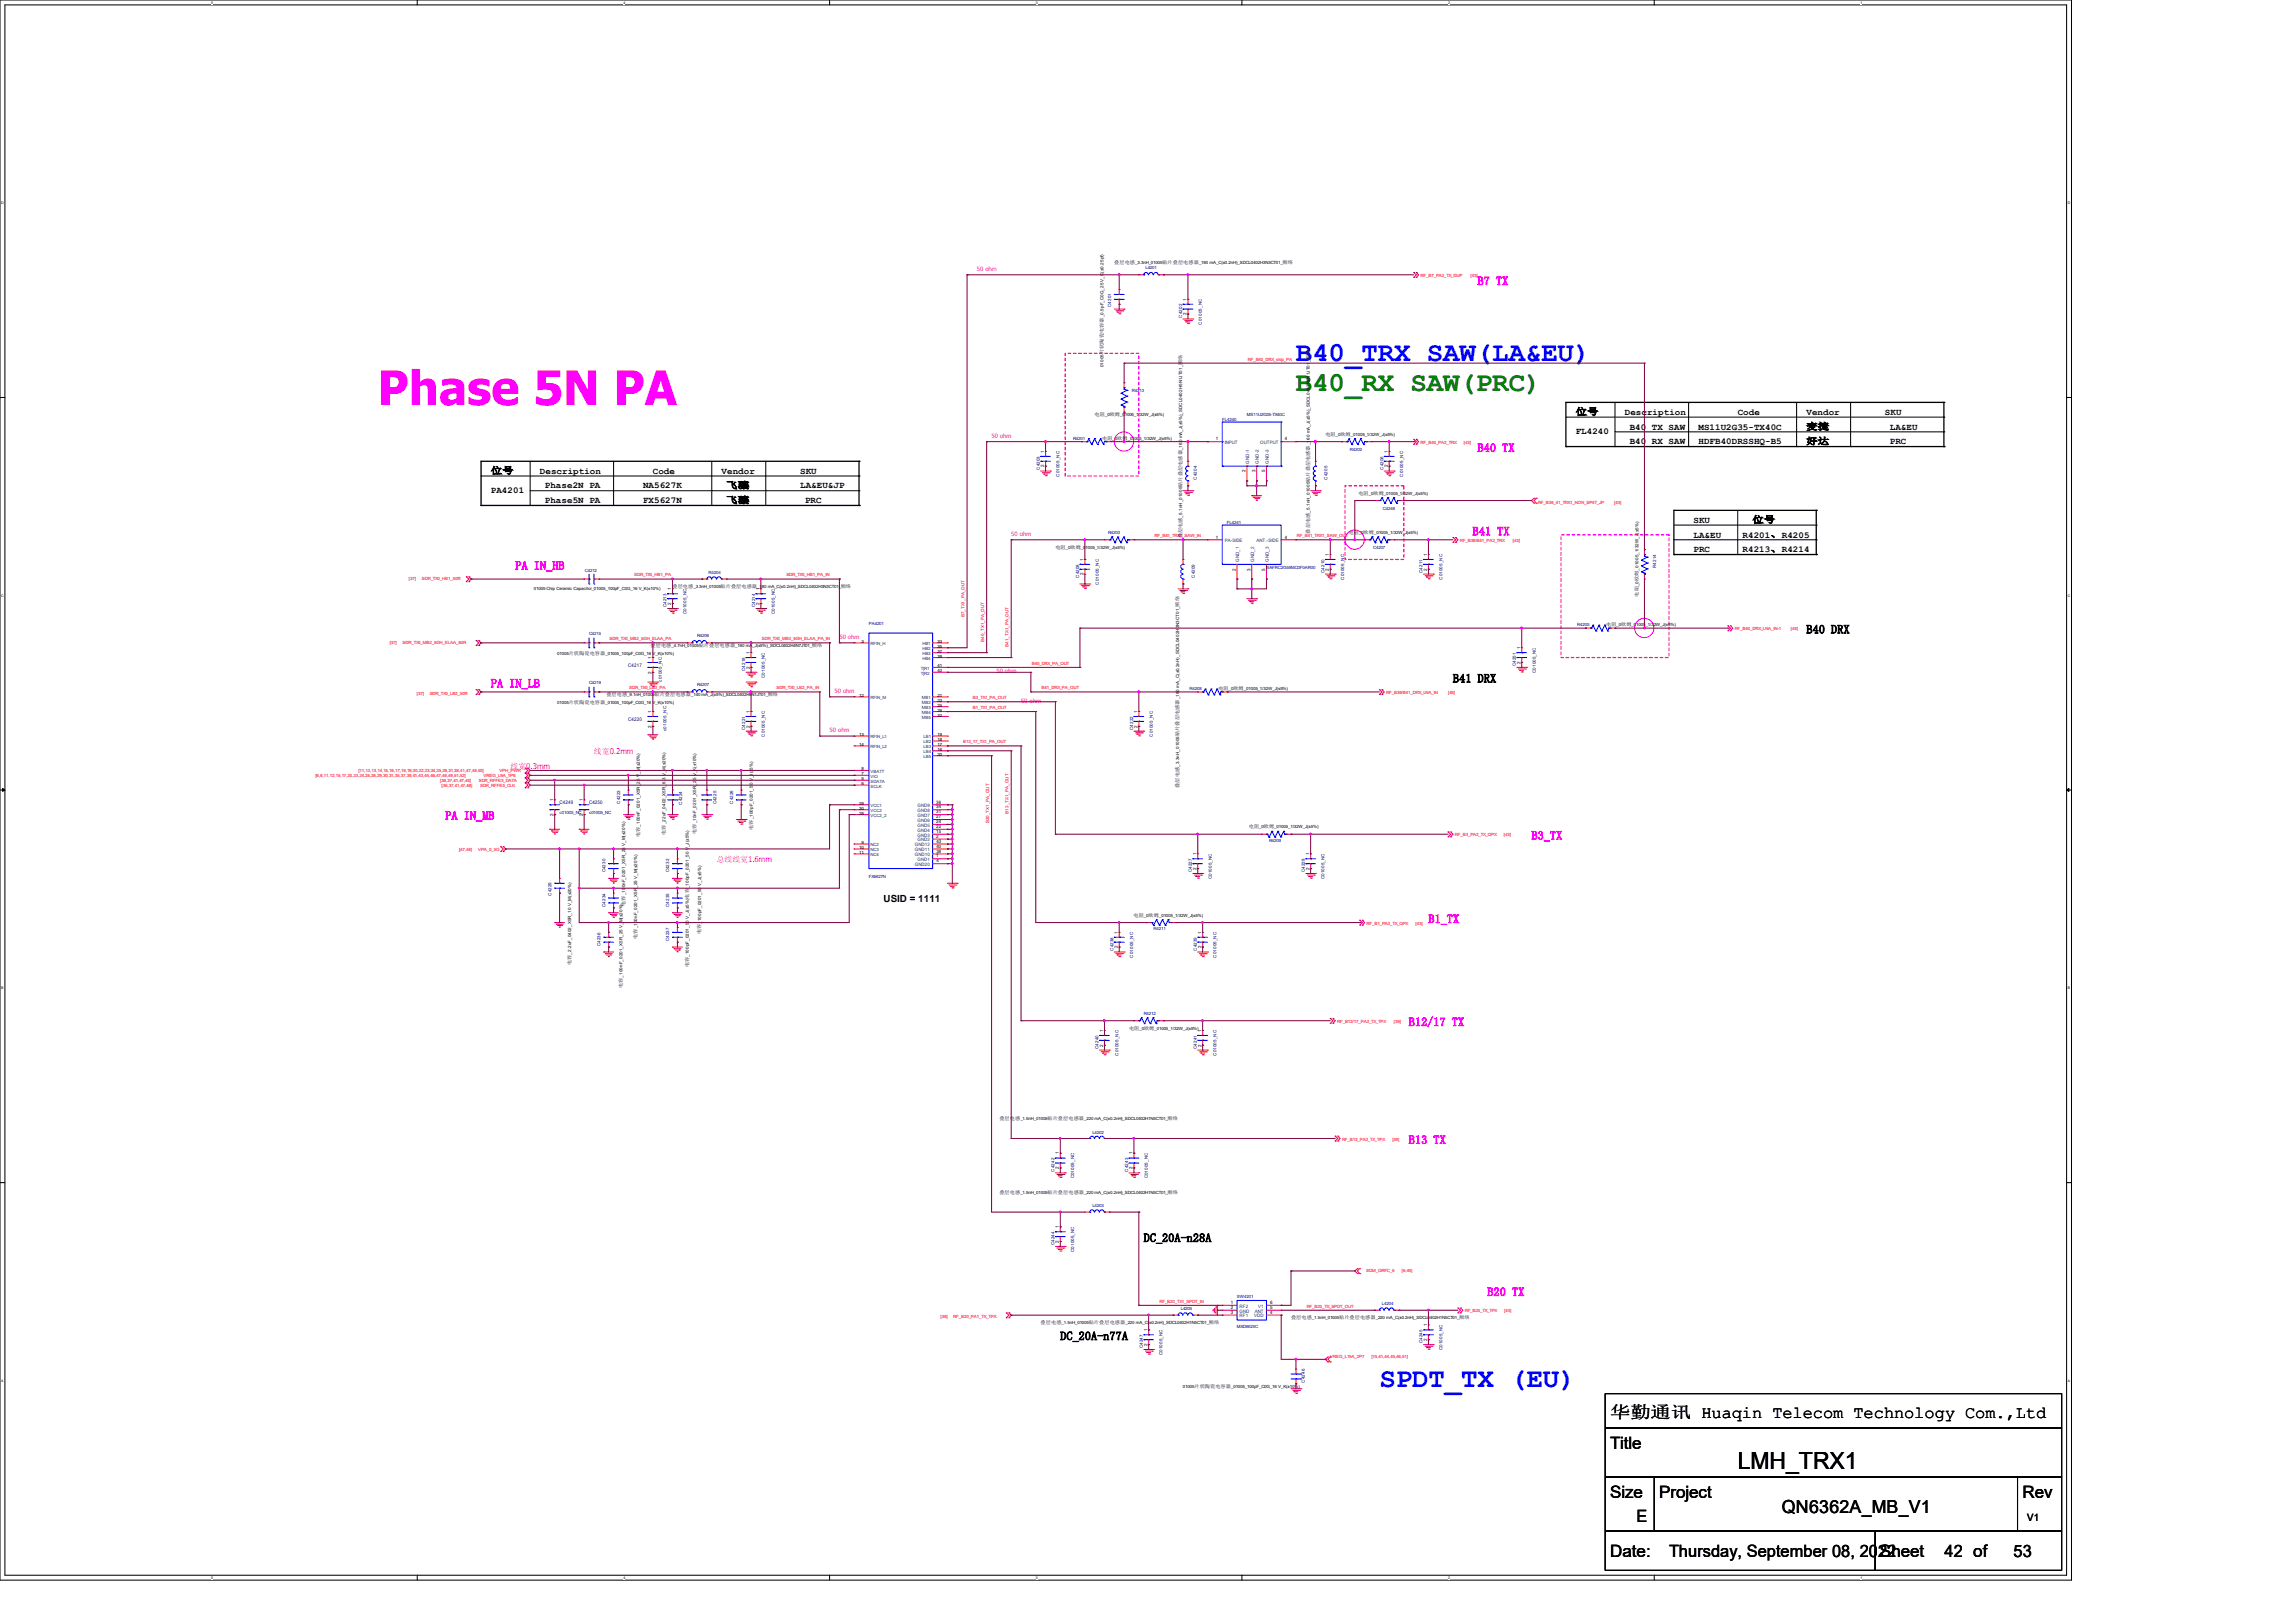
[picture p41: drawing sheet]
<svg xmlns="http://www.w3.org/2000/svg" width="297mm" height="210mm" viewBox="0 0 297 210" stroke-linecap="round" stroke-linejoin="round" font-family="sans-serif">
<defs><g id="words">
<text font-size="6.1" fill="#f0f" x="48.9" y="52.5">Phase 5N PA</text>
<g font-size="3.6" fill="#00f">
<text x="167.6" y="46.7">B40_TRX SAW(LA&amp;EU)</text>
<text x="178.4" y="179.5">SPDT_TX (EU)</text>
</g>
<text font-size="3.6" fill="#008000" x="167.6" y="50.5">B40_RX SAW(PRC)</text>
<text font-size="3.1" x="224.8" y="190.1">LMH_TRX1</text>
<text font-size="2.3" x="230.5" y="195.8">QN6362A_MB_V1</text>
<g font-size="2.2">
<text x="208.3" y="183.4">华勤通讯 Huaqin Telecom Technology Com.,Ltd</text>
<text x="208.3" y="187.5">Title</text>
<text x="208.3" y="193.8">Size</text>
<text x="211.7" y="197">E</text>
<text x="214.6" y="193.8">Project</text>
<text x="261.6" y="193.8">Rev</text>
<text x="208.3" y="201.4">Date:</text>
<text x="215.9" y="201.4">Thursday, September 08, 2022</text>
<text x="243.2" y="201.4">Sheet</text>
<text x="251.6" y="201.4">42 of</text>
<text x="260.5" y="201.4">53</text>
</g>
<g font-size="1.5" fill="#f0f">
<text x="191.1" y="36.9">B7 TX</text>
<text x="191.1" y="58.5">B40 TX</text>
<text x="190.5" y="69.3">B41 TX</text>
<text x="66.7" y="73.7">PA IN_HB</text>
<text x="63.5" y="88.9">PA IN_LB</text>
<text x="57.6" y="106">PA IN_MB</text>
<text x="198.1" y="108.6">B3_TX</text>
<text x="184.8" y="119.4">B1_TX</text>
<text x="182.2" y="132.8">B12/17 TX</text>
<text x="182.2" y="148">B13 TX</text>
<text x="192.4" y="167.7">B20 TX</text>
</g>
<g font-size="1.5">
<text x="233.7" y="82">B40 DRX</text>
<text x="188" y="88.3">B41 DRX</text>
<text x="148" y="160.7">DC_20A-n28A</text>
<text x="137.2" y="173.4">DC_20A-n77A</text>
</g>
<g font-size="1.3">
<text x="114.3" y="116.8">USID = 1111</text>
<text x="262.2" y="196.8">V1</text>
</g>
<g font-size="1.2">
<text x="203.8" y="53.7">位号</text>
<text x="210.2" y="53.7">Description</text>
<text x="224.8" y="53.7">Code</text>
<text x="233.7" y="53.7">Vendor</text>
<text x="243.8" y="53.7">SKU</text>
<text x="203.8" y="56.2">FL4240</text>
<text x="210.8" y="55.6">B40 TX SAW</text>
<text x="210.8" y="57.5">B40 RX SAW</text>
<text x="219.7" y="55.6">MS11U2G35-TX40C</text>
<text x="219.7" y="57.5">HDFB40DRSSHQ-B5</text>
<text x="233.7" y="57.5">好达</text>
<text x="233.7" y="55.6">麦捷</text>
<text x="244.5" y="57.5">PRC</text>
<text x="244.5" y="55.6">LA&amp;EU</text>
<text x="63.5" y="61.3">位号</text>
<text x="63.5" y="63.8">PA4201</text>
<text x="69.8" y="61.3">Description</text>
<text x="70.5" y="63.2">Phase2N PA</text>
<text x="70.5" y="65.1">Phase5N PA</text>
<text x="83.2" y="65.1">FX5627N</text>
<text x="83.2" y="63.2">NA5627K</text>
<text x="84.5" y="61.3">Code</text>
<text x="93.3" y="61.3">Vendor</text>
<text x="94" y="63.2">飞骧</text>
<text x="94" y="65.1">飞骧</text>
<text x="103.5" y="63.2">LA&amp;EU&amp;JP</text>
<text x="103.5" y="61.3">SKU</text>
<text x="104.1" y="65.1">PRC</text>
<text x="219.1" y="69.6">LA&amp;EU</text>
<text x="219.1" y="67.6">SKU</text>
<text x="219.1" y="71.5">PRC</text>
<text x="225.4" y="69.6">R4201、R4205</text>
<text x="225.4" y="71.5">R4213、R4214</text>
<text x="226.7" y="67.6">位号</text>
</g>
<g font-size="1" fill="#f0f">
<text x="66" y="99.5">线宽0.3mm</text>
<text x="76.8" y="97.5">线宽0.2mm</text>
<text x="92.7" y="111.5">总线线宽1.6mm</text>
</g>
<g font-size=".8" fill="#f0f">
<text x="126.4" y="35.1">50 ohm</text>
<text x="128.3" y="56.6">50 ohm</text>
<text x="130.8" y="69.3">50 ohm</text>
<text x="108.6" y="82.7">50 ohm</text>
<text x="107.9" y="89.7">50 ohm</text>
<text x="128.9" y="87.1">50 ohm</text>
<text x="107.3" y="94.7">50 ohm</text>
<text x="132.1" y="90.9">50 ohm</text>
</g>
<g font-size=".6">
<text x="144.1" y="34.2">叠层电感</text>
<text x="146.9" y="34.2">_3.3nH_01005</text>
<text x="150.4" y="34.2">贴片叠层电感器</text>
<text x="155.1" y="34.2">_180 mA_C(±0.2nH)_SDCL0402H3N3CT01_</text>
<text x="165.9" y="34.2">顺络</text>
<text x="142.8" y="41.1" transform="rotate(-90 142.8 41.1)">_0.5pF_C0G_25 V_C(±0.25pf)</text>
<text x="153.5" y="40.8" transform="rotate(-90 153.5 40.8)">2</text>
<text x="153.5" y="38.9" transform="rotate(-90 153.5 38.9)">1</text>
<text x="142.7" y="47.5" transform="rotate(-90 142.7 47.5)">01005</text>
<text x="142.7" y="45.8" transform="rotate(-90 142.7 45.8)">片状陶瓷电容器</text>
<text x="152.9" y="47.2" transform="rotate(-90 152.9 47.2)">顺络</text>
<text x="169.4" y="46.6" transform="rotate(-90 169.4 46.6)">顺络</text>
<text x="141.6" y="53.9">电阻</text>
<text x="143" y="53.9">_0</text>
<text x="143.6" y="53.9">欧姆</text>
<text x="144.9" y="53.9">_01005_1/32W_J(±5%)</text>
<text x="135.1" y="58.6" transform="rotate(-90 135.1 58.6)">1</text>
<text x="142.6" y="56.9">电阻</text>
<text x="143.9" y="56.9">_0</text>
<text x="144.5" y="56.9">欧姆</text>
<text x="145.9" y="56.9">_01005_1/32W_J(±5%)</text>
<text x="152.9" y="58.2" transform="rotate(-90 152.9 58.2)">_160 mA_J(±5%)_SDCL0402H5N1JT01_</text>
<text x="157.3" y="57">1</text>
<text x="166.2" y="57">4</text>
<text x="169.4" y="57.6" transform="rotate(-90 169.4 57.6)">_160 mA_J(±5%)_SDCL0402H5N1JT01_</text>
<text x="171.4" y="56.4">电阻</text>
<text x="172.8" y="56.4">_0</text>
<text x="173.4" y="56.4">欧姆</text>
<text x="174.7" y="56.4">_01005_1/32W_J(±5%)</text>
<text x="179.5" y="58.6" transform="rotate(-90 179.5 58.6)">1</text>
<text x="135.1" y="60.5" transform="rotate(-90 135.1 60.5)">2</text>
<text x="152.9" y="63" transform="rotate(-90 152.9 63)">贴片叠层电感器</text>
<text x="161.1" y="61.1" transform="rotate(-90 161.1 61.1)">2</text>
<text x="162.4" y="61.1" transform="rotate(-90 162.4 61.1)">3</text>
<text x="163.7" y="61.1" transform="rotate(-90 163.7 61.1)">5</text>
<text x="169.4" y="62.4" transform="rotate(-90 169.4 62.4)">贴片叠层电感器</text>
<text x="175.7" y="64.1">电阻</text>
<text x="177.1" y="64.1">_0</text>
<text x="177.7" y="64.1">欧姆</text>
<text x="179" y="64.1">_01005_1/32W_J(±5%)</text>
<text x="179.5" y="60.5" transform="rotate(-90 179.5 60.5)">2</text>
<text x="136.5" y="71">电阻</text>
<text x="137.9" y="71">_0</text>
<text x="138.5" y="71">欧姆</text>
<text x="139.8" y="71">_01005_1/32W_J(±5%)</text>
<text x="152.9" y="69.7" transform="rotate(-90 152.9 69.7)">叠层电感</text>
<text x="152.9" y="67" transform="rotate(-90 152.9 67)">_5.1nH_01005</text>
<text x="157.3" y="69.7">1</text>
<text x="166.2" y="69.7">4</text>
<text x="169.4" y="69" transform="rotate(-90 169.4 69)">叠层电感</text>
<text x="169.4" y="66.3" transform="rotate(-90 169.4 66.3)">_5.1nH_01005</text>
<text x="171.9" y="71.9" transform="rotate(-90 171.9 71.9)">1</text>
<text x="174.5" y="69.1">电阻</text>
<text x="175.8" y="69.1">_0</text>
<text x="176.4" y="69.1">欧姆</text>
<text x="177.8" y="69.1">_01005_1/32W_J(±5%)</text>
<text x="184.6" y="71.9" transform="rotate(-90 184.6 71.9)">1</text>
<text x="69.1" y="76.4">01005 Chip Ceramic Capacitor_01005_100pF_C0G_16 V_K(±10%)</text>
<text x="86.8" y="76.4" transform="rotate(-90 86.8 76.4)">1</text>
<text x="87" y="76.1">叠层电感</text>
<text x="89.7" y="76.1">_3.3nH_01005</text>
<text x="93.2" y="76.1">贴片叠层电感器</text>
<text x="98" y="76.1">_180 mA_C(±0.2nH)_SDCL0402H3N3CT01_</text>
<text x="98.3" y="76.4" transform="rotate(-90 98.3 76.4)">1</text>
<text x="108.8" y="76.1">顺络</text>
<text x="140.2" y="74.5" transform="rotate(-90 140.2 74.5)">2</text>
<text x="140.2" y="72.6" transform="rotate(-90 140.2 72.6)">1</text>
<text x="159.9" y="73.8" transform="rotate(-90 159.9 73.8)">2</text>
<text x="161.8" y="73.8" transform="rotate(-90 161.8 73.8)">3</text>
<text x="163.7" y="73.8" transform="rotate(-90 163.7 73.8)">5</text>
<text x="171.9" y="73.8" transform="rotate(-90 171.9 73.8)">2</text>
<text x="184.6" y="73.8" transform="rotate(-90 184.6 73.8)">2</text>
<text x="212" y="77.2" transform="rotate(-90 212 77.2)">电阻</text>
<text x="212" y="75.2" transform="rotate(-90 212 75.2)">欧姆</text>
<text x="212" y="75.9" transform="rotate(-90 212 75.9)">_0</text>
<text x="212" y="73.8" transform="rotate(-90 212 73.8)">_01005_1/32W_J(±5%)</text>
<text x="84.2" y="83.7">叠层电感</text>
<text x="86.8" y="78.3" transform="rotate(-90 86.8 78.3)">2</text>
<text x="86.9" y="83.7">_4.7nH_01005</text>
<text x="90.4" y="83.7">贴片叠层电感器</text>
<text x="95.1" y="83.7">_160 mA_J(±5%)_SDCL0402H4N7JT01_</text>
<text x="98.3" y="78.3" transform="rotate(-90 98.3 78.3)">2</text>
<text x="105" y="83.7">顺络</text>
<text x="111.5" y="83.2">3</text>
<text x="121.3" y="83.2">33</text>
<text x="121.3" y="83.8">35</text>
<text x="152.5" y="78.5" transform="rotate(-90 152.5 78.5)">顺络</text>
<text x="196.7" y="84" transform="rotate(-90 196.7 84)">1</text>
<text x="207.8" y="81">电阻</text>
<text x="209.1" y="81">_0</text>
<text x="209.7" y="81">欧姆</text>
<text x="211.1" y="81">_01005_1/32W_J(±5%)</text>
<text x="72.1" y="84.7">01005</text>
<text x="73.6" y="84.7">片状陶瓷电容器</text>
<text x="78.3" y="84.7">_01005_100pF_C0G_16 V_K(±10%)</text>
<text x="84.3" y="87.2" transform="rotate(-90 84.3 87.2)">2</text>
<text x="84.3" y="85.3" transform="rotate(-90 84.3 85.3)">1</text>
<text x="97" y="86.5" transform="rotate(-90 97 86.5)">2</text>
<text x="97" y="84.6" transform="rotate(-90 97 84.6)">1</text>
<text x="121.3" y="84.5">37</text>
<text x="121.3" y="85.1">39</text>
<text x="121.3" y="86.4">41</text>
<text x="121.3" y="87">42</text>
<text x="157.6" y="89.3">电阻</text>
<text x="159" y="89.3">_0</text>
<text x="159.6" y="89.3">欧姆</text>
<text x="160.9" y="89.3">_01005_1/32W_J(±5%)</text>
<text x="196.7" y="85.9" transform="rotate(-90 196.7 85.9)">2</text>
<text x="72.1" y="91.1">01005</text>
<text x="73.6" y="91.1">片状陶瓷电容器</text>
<text x="78.3" y="91.1">_01005_100pF_C0G_16 V_K(±10%)</text>
<text x="78.4" y="90.1">叠层电感</text>
<text x="81.2" y="90.1">_9.1nH_01005</text>
<text x="84.3" y="94.1" transform="rotate(-90 84.3 94.1)">2</text>
<text x="84.3" y="92.2" transform="rotate(-90 84.3 92.2)">1</text>
<text x="84.7" y="90.1">贴片叠层电感器</text>
<text x="89.4" y="90.1">_140 mA_J(±5%)_SDCL0402H9N1JT01_</text>
<text x="97" y="94.1" transform="rotate(-90 97 94.1)">2</text>
<text x="97" y="92.2" transform="rotate(-90 97 92.2)">1</text>
<text x="99.3" y="90.1">顺络</text>
<text x="111.1" y="95.3">13</text>
<text x="111.1" y="90.2">12</text>
<text x="121.3" y="95.3">19</text>
<text x="121.3" y="95.9">18</text>
<text x="121.3" y="90.2">21</text>
<text x="121.3" y="90.8">23</text>
<text x="121.3" y="91.4">25</text>
<text x="121.3" y="92.1">26</text>
<text x="121.3" y="92.7">32</text>
<text x="147.2" y="94.1" transform="rotate(-90 147.2 94.1)">2</text>
<text x="147.2" y="92.2" transform="rotate(-90 147.2 92.2)">1</text>
<text x="152.5" y="95.2" transform="rotate(-90 152.5 95.2)">贴片叠层电感器</text>
<text x="152.5" y="90.5" transform="rotate(-90 152.5 90.5)">_180 mA_C(±0.2nH)_SDCL0402H3N3CT01_</text>
<text x="111.1" y="96.5">14</text>
<text x="111.5" y="101.6">6</text>
<text x="111.5" y="101">5</text>
<text x="111.5" y="99.7">8</text>
<text x="111.5" y="100.3">7</text>
<text x="121.3" y="96.5">17</text>
<text x="121.3" y="97.2">16</text>
<text x="121.3" y="97.8">20</text>
<text x="152.5" y="101.9" transform="rotate(-90 152.5 101.9)">叠层电感</text>
<text x="152.5" y="99.2" transform="rotate(-90 152.5 99.2)">_3.3nH_01005</text>
<text x="71.6" y="105.6" transform="rotate(-90 71.6 105.6)">2</text>
<text x="71.6" y="103.7" transform="rotate(-90 71.6 103.7)">1</text>
<text x="75.4" y="105.6" transform="rotate(-90 75.4 105.6)">2</text>
<text x="75.4" y="103.7" transform="rotate(-90 75.4 103.7)">1</text>
<text x="82.8" y="107" transform="rotate(-90 82.8 107)">_100nF_0201_X5R_25 V_M(±20%)</text>
<text x="86.1" y="106.7" transform="rotate(-90 86.1 106.7)">_22uF_0402_X5R_6.3 V_M(±20%)</text>
<text x="90" y="107.9" transform="rotate(-90 90 107.9)">电容</text>
<text x="90" y="106.6" transform="rotate(-90 90 106.6)">_10nF_0201_X5R_25 V_K(±10%)</text>
<text x="97.4" y="107.4" transform="rotate(-90 97.4 107.4)">电容</text>
<text x="97.4" y="106" transform="rotate(-90 97.4 106)">_100pF_0201_50 V_J(±5%)</text>
<text x="111.1" y="104.1">29</text>
<text x="111.1" y="104.8">30</text>
<text x="111.1" y="105.4">28</text>
<text x="121.1" y="107.8">15</text>
<text x="121.1" y="107.1">22</text>
<text x="121.1" y="106.5">24</text>
<text x="121.1" y="105.9">27</text>
<text x="121.1" y="105.2">31</text>
<text x="121.1" y="104.6">34</text>
<text x="121.1" y="104">36</text>
<text x="161.5" y="107.2">电阻</text>
<text x="162.9" y="107.2">_0</text>
<text x="163.5" y="107.2">欧姆</text>
<text x="164.8" y="107.2">_01005_1/32W_J(±5%)</text>
<text x="82.8" y="108.3" transform="rotate(-90 82.8 108.3)">电容</text>
<text x="86.1" y="108" transform="rotate(-90 86.1 108)">电容</text>
<text x="111.1" y="109.9">10</text>
<text x="111.1" y="110.5">11</text>
<text x="111.5" y="109.2">9</text>
<text x="121.1" y="111">1</text>
<text x="121.1" y="108.4">2</text>
<text x="121.1" y="110.3">38</text>
<text x="121.1" y="109.7">40</text>
<text x="121.1" y="109.1">43</text>
<text x="121.1" y="111.6">4</text>
<text x="154.8" y="112.6" transform="rotate(-90 154.8 112.6)">2</text>
<text x="154.8" y="110.7" transform="rotate(-90 154.8 110.7)">1</text>
<text x="169.4" y="112.6" transform="rotate(-90 169.4 112.6)">2</text>
<text x="169.4" y="110.7" transform="rotate(-90 169.4 110.7)">1</text>
<text x="80.9" y="117.2" transform="rotate(-90 80.9 117.2)">电容</text>
<text x="80.9" y="115.9" transform="rotate(-90 80.9 115.9)">_100nF_0201_X5R_25 V_M(±20%)</text>
<text x="89.1" y="116.3" transform="rotate(-90 89.1 116.3)">电容</text>
<text x="89.1" y="114.9" transform="rotate(-90 89.1 114.9)">_100pF_0201_50 V_J(±5%)</text>
<text x="90.7" y="119.5" transform="rotate(-90 90.7 119.5)">_100pF_0201_50 V_J(±5%)</text>
<text x="146.6" y="118.6">电阻</text>
<text x="148" y="118.6">_0</text>
<text x="148.6" y="118.6">欧姆</text>
<text x="149.9" y="118.6">_01005_1/32W_J(±5%)</text>
<text x="73.9" y="124.9" transform="rotate(-90 73.9 124.9)">电容</text>
<text x="73.9" y="123.5" transform="rotate(-90 73.9 123.5)">_2.2uF_0402_X5R_10 V_M(±20%)</text>
<text x="82.4" y="121.5" transform="rotate(-90 82.4 121.5)">电容</text>
<text x="82.4" y="120.1" transform="rotate(-90 82.4 120.1)">_100nF_0201_X5R_25 V_M(±20%)</text>
<text x="89.1" y="125.2" transform="rotate(-90 89.1 125.2)">电容</text>
<text x="89.1" y="123.8" transform="rotate(-90 89.1 123.8)">_100pF_0201_50 V_J(±5%)</text>
<text x="90.7" y="120.9" transform="rotate(-90 90.7 120.9)">电容</text>
<text x="144.6" y="122.7" transform="rotate(-90 144.6 122.7)">2</text>
<text x="144.6" y="120.8" transform="rotate(-90 144.6 120.8)">1</text>
<text x="155.4" y="122.7" transform="rotate(-90 155.4 122.7)">2</text>
<text x="155.4" y="120.8" transform="rotate(-90 155.4 120.8)">1</text>
<text x="80.5" y="127.8" transform="rotate(-90 80.5 127.8)">电容</text>
<text x="80.5" y="126.5" transform="rotate(-90 80.5 126.5)">_100nF_0201_X5R_25 V_M(±20%)</text>
<text x="142.7" y="135.4" transform="rotate(-90 142.7 135.4)">2</text>
<text x="142.7" y="133.5" transform="rotate(-90 142.7 133.5)">1</text>
<text x="146.1" y="133.3">电阻</text>
<text x="147.4" y="133.3">_0</text>
<text x="148" y="133.3">欧姆</text>
<text x="149.3" y="133.3">_01005_1/32W_J(±5%)</text>
<text x="155.4" y="135.4" transform="rotate(-90 155.4 135.4)">2</text>
<text x="155.4" y="133.5" transform="rotate(-90 155.4 133.5)">1</text>
<text x="129.3" y="144.9">叠层电感</text>
<text x="132" y="145">_1.5nH_01005</text>
<text x="135.5" y="144.9">贴片叠层电感器</text>
<text x="137" y="149.4" transform="rotate(-90 137 149.4)">1</text>
<text x="140.2" y="145">_220 mA_C(±0.2nH)_SDCL0402H1N5CT01_</text>
<text x="146.5" y="149.4" transform="rotate(-90 146.5 149.4)">1</text>
<text x="151" y="144.9">顺络</text>
<text x="129.3" y="154.5">叠层电感</text>
<text x="132" y="154.5">_1.5nH_01005</text>
<text x="135.5" y="154.5">贴片叠层电感器</text>
<text x="137" y="151.3" transform="rotate(-90 137 151.3)">2</text>
<text x="140.2" y="154.5">_220 mA_C(±0.2nH)_SDCL0402H1N5CT01_</text>
<text x="146.5" y="151.3" transform="rotate(-90 146.5 151.3)">2</text>
<text x="151" y="154.5">顺络</text>
<text x="137" y="160.8" transform="rotate(-90 137 160.8)">2</text>
<text x="137" y="158.9" transform="rotate(-90 137 158.9)">1</text>
<text x="134.6" y="171.4">叠层电感</text>
<text x="137.3" y="171.4">_1.5nH_01005</text>
<text x="140.8" y="171.4">贴片叠层电感器</text>
<text x="145.6" y="171.4">_220 mA_C(±0.2nH)_SDCL0402H1N5CT01_</text>
<text x="148.4" y="172.3" transform="rotate(-90 148.4 172.3)">1</text>
<text x="156.4" y="171.4">顺络</text>
<text x="159.2" y="168.7">1</text>
<text x="159.2" y="169.4">2</text>
<text x="159.2" y="170">3</text>
<text x="164.3" y="168.7">6</text>
<text x="164.3" y="169.4">5</text>
<text x="164.3" y="170">4</text>
<text x="167" y="170.7">叠层电感</text>
<text x="169.7" y="170.7">_1.5nH_01005</text>
<text x="173.2" y="170.7">贴片叠层电感器</text>
<text x="178" y="170.7">_220 mA_C(±0.2nH)_SDCL0402H1N5CT01_</text>
<text x="184.6" y="173.5" transform="rotate(-90 184.6 173.5)">2</text>
<text x="184.6" y="171.6" transform="rotate(-90 184.6 171.6)">1</text>
<text x="188.8" y="170.7">顺络</text>
<text x="148.4" y="174.2" transform="rotate(-90 148.4 174.2)">2</text>
<text x="153" y="179.6">01005</text>
<text x="154.5" y="179.6">片状陶瓷电容器</text>
<text x="159.3" y="179.6">_01005_100pF_C0G_16 V_K(±10%)</text>
</g>
<g font-size=".6" fill="#000080">
<text x="148.2" y="34.8">L4201</text>
<text x="143.7" y="39.7" transform="rotate(-90 143.7 39.7)">C4201</text>
<text x="152.9" y="41.1" transform="rotate(-90 152.9 41.1)">C4202</text>
<text x="155.5" y="42" transform="rotate(-90 155.5 42)">C01005_NC</text>
<text x="146.4" y="50.7">R4213</text>
<text x="161.3" y="53.9">MS11U2G35-TX40C</text>
<text x="138.8" y="56.9">R4201</text>
<text x="158.1" y="54.5">FL4240</text>
<text x="174.6" y="58.3">R4202</text>
<text x="134.5" y="60.8" transform="rotate(-90 134.5 60.8)">C4203</text>
<text x="137.1" y="61.7" transform="rotate(-90 137.1 61.7)">C01005_NC</text>
<text x="154.8" y="62.1" transform="rotate(-90 154.8 62.1)">C4204</text>
<text x="171.7" y="62.1" transform="rotate(-90 171.7 62.1)">C4205</text>
<text x="178.9" y="66">C4248</text>
<text x="179" y="60.8" transform="rotate(-90 179 60.8)">C4206</text>
<text x="181.5" y="61.7" transform="rotate(-90 181.5 61.7)">C01005_NC</text>
<text x="143.3" y="69.1">R4203</text>
<text x="158.7" y="67.8">FL4241</text>
<text x="177.6" y="71">C4207</text>
<text x="75.6" y="74">C4212</text>
<text x="91.6" y="74.2">R4204</text>
<text x="139.6" y="74.8" transform="rotate(-90 139.6 74.8)">C4208</text>
<text x="142.1" y="75.7" transform="rotate(-90 142.1 75.7)">C01005_NC</text>
<text x="154.6" y="74.8" transform="rotate(-90 154.6 74.8)">C4209</text>
<text x="163.8" y="73.6">SAFRC2G59MC0F0AR00</text>
<text x="171.3" y="74.1" transform="rotate(-90 171.3 74.1)">C4210</text>
<text x="173.9" y="75" transform="rotate(-90 173.9 75)">C01005_NC</text>
<text x="184" y="74.1" transform="rotate(-90 184 74.1)">C4211</text>
<text x="186.6" y="75" transform="rotate(-90 186.6 75)">C01005_NC</text>
<text x="214.3" y="73.5" transform="rotate(-90 214.3 73.5)">R4214</text>
<text x="76.2" y="82.2">C4215</text>
<text x="86.2" y="78.6" transform="rotate(-90 86.2 78.6)">C4213</text>
<text x="88.8" y="79.5" transform="rotate(-90 88.8 79.5)">C01005_NC</text>
<text x="90.2" y="82.5">R4206</text>
<text x="97.7" y="78.6" transform="rotate(-90 97.7 78.6)">C4214</text>
<text x="100.2" y="79.5" transform="rotate(-90 100.2 79.5)">C01005_NC</text>
<text x="112.4" y="80.9">PA4201</text>
<text x="204" y="81">R4205</text>
<text x="76.2" y="88.5">C4219</text>
<text x="81.3" y="86.3">C4217</text>
<text x="85.6" y="88.2" transform="rotate(-90 85.6 88.2)">c01005_NC</text>
<text x="90.2" y="88.8">R4207</text>
<text x="96.4" y="86.8" transform="rotate(-90 96.4 86.8)">C4218</text>
<text x="99" y="87.7" transform="rotate(-90 99 87.7)">C01005_NC</text>
<text x="153.9" y="89.3">R4208</text>
<text x="196.1" y="86.2" transform="rotate(-90 196.1 86.2)">C4251</text>
<text x="198.7" y="87.1" transform="rotate(-90 198.7 87.1)">C01005_NC</text>
<text x="81.3" y="93.3">C4220</text>
<text x="86.2" y="94.6" transform="rotate(-90 86.2 94.6)">c01005_NC</text>
<text x="96.4" y="94.4" transform="rotate(-90 96.4 94.4)">C4221</text>
<text x="99" y="95.3" transform="rotate(-90 99 95.3)">C01005_NC</text>
<text x="146.6" y="94.4" transform="rotate(-90 146.6 94.4)">C4222</text>
<text x="149.1" y="95.3" transform="rotate(-90 149.1 95.3)">C01005_NC</text>
<text x="72.4" y="104.1">C4249</text>
<text x="72.4" y="105.3">c01005_NC</text>
<text x="76.2" y="104.1">C4250</text>
<text x="76.2" y="105.3">c01005_NC</text>
<text x="80.2" y="104" transform="rotate(-90 80.2 104)">C4223</text>
<text x="88.2" y="104.1" transform="rotate(-90 88.2 104.1)">C4224</text>
<text x="92.7" y="104.1" transform="rotate(-90 92.7 104.1)">C4225</text>
<text x="94.8" y="104" transform="rotate(-90 94.8 104)">C4226</text>
<text x="78.3" y="112.9" transform="rotate(-90 78.3 112.9)">C4230</text>
<text x="86.6" y="112.9" transform="rotate(-90 86.6 112.9)">C4232</text>
<text x="112.4" y="113.6">FX5627N</text>
<text x="154.2" y="112.9" transform="rotate(-90 154.2 112.9)">C4227</text>
<text x="156.7" y="113.8" transform="rotate(-90 156.7 113.8)">C01005_NC</text>
<text x="164.2" y="109">R4209</text>
<text x="168.8" y="112.9" transform="rotate(-90 168.8 112.9)">C4228</text>
<text x="171.4" y="113.8" transform="rotate(-90 171.4 113.8)">C01005_NC</text>
<text x="71.3" y="115.9" transform="rotate(-90 71.3 115.9)">C4229</text>
<text x="78.3" y="117.3" transform="rotate(-90 78.3 117.3)">C4234</text>
<text x="86.6" y="117.3" transform="rotate(-90 86.6 117.3)">C4235</text>
<text x="77.7" y="122.4" transform="rotate(-90 77.7 122.4)">C4236</text>
<text x="86.6" y="121.8" transform="rotate(-90 86.6 121.8)">C4237</text>
<text x="144" y="123" transform="rotate(-90 144 123)">C4238</text>
<text x="146.6" y="123.9" transform="rotate(-90 146.6 123.9)">C01005_NC</text>
<text x="149.2" y="120.4">R4211</text>
<text x="154.8" y="123" transform="rotate(-90 154.8 123)">C4239</text>
<text x="157.4" y="123.9" transform="rotate(-90 157.4 123.9)">C01005_NC</text>
<text x="148" y="131.4">R4212</text>
<text x="142.1" y="135.7" transform="rotate(-90 142.1 135.7)">C4240</text>
<text x="144.7" y="136.6" transform="rotate(-90 144.7 136.6)">C01005_NC</text>
<text x="154.8" y="135.7" transform="rotate(-90 154.8 135.7)">C4241</text>
<text x="157.4" y="136.6" transform="rotate(-90 157.4 136.6)">C01005_NC</text>
<text x="141.3" y="146.7">L4202</text>
<text x="136.4" y="151.6" transform="rotate(-90 136.4 151.6)">C4242</text>
<text x="139" y="152.5" transform="rotate(-90 139 152.5)">C01005_NC</text>
<text x="145.9" y="151.6" transform="rotate(-90 145.9 151.6)">C4243</text>
<text x="148.5" y="152.5" transform="rotate(-90 148.5 152.5)">C01005_NC</text>
<text x="136.4" y="161.1" transform="rotate(-90 136.4 161.1)">C4244</text>
<text x="141.3" y="156.2">L4203</text>
<text x="139" y="162" transform="rotate(-90 139 162)">C01005_NC</text>
<text x="160" y="167.9">SW4201</text>
<text x="152.7" y="169.6">L4205</text>
<text x="160" y="171.8">MXD8625C</text>
<text x="178.8" y="168.9">L4204</text>
<text x="184" y="173.8" transform="rotate(-90 184 173.8)">C4245</text>
<text x="147.8" y="174.5" transform="rotate(-90 147.8 174.5)">C4247</text>
<text x="150.4" y="175.3" transform="rotate(-90 150.4 175.3)">C01005_NC</text>
<text x="168.8" y="178.9" transform="rotate(-90 168.8 178.9)">C4246</text>
<text x="186.6" y="174.7" transform="rotate(-90 186.6 174.7)">C01005_NC</text>
</g>
<g font-size=".6" fill="#f00">
<text x="183.8" y="35.8">RF_B7_PA2_TX_DUP</text>
<text x="190.2" y="35.8">[43]</text>
<text x="161.4" y="46.7">RF_B40_DRX_skip_PA</text>
<text x="183.8" y="57.4">RF_B40_PA2_TRX</text>
<text x="189.4" y="57.4">[43]</text>
<text x="199" y="65.2">RF_B38_41_TRX1_NON_SP4T_JP</text>
<text x="208.8" y="65.2">[43]</text>
<text x="149.3" y="69.5">RF_B41_TRX1_SAW_IN</text>
<text x="167.8" y="69.5">RF_B41_TRX1_SAW_OUT</text>
<text x="188.8" y="70.1">RF_B38/B41_PA2_TRX</text>
<text x="195.7" y="70.1">[43]</text>
<text x="52.9" y="75.1">[37]</text>
<text x="54.6" y="75.1">SDR_TX0_HB1_50R</text>
<text x="82" y="74.6">SDR_TX0_HB1_PA</text>
<text x="101.7" y="74.6">SDR_TX0_HB1_PA_IN</text>
<text x="50.4" y="83.4">[37]</text>
<text x="52.1" y="83.4">SDR_TX0_MB2_5GH_ELAA_50R</text>
<text x="78.9" y="82.9">SDR_TX0_MB2_5GH_ELAA_PA</text>
<text x="98.5" y="82.9">SDR_TX0_MB2_5GH_ELAA_PA_IN</text>
<text x="124.8" y="79.9" transform="rotate(-90 124.8 79.9)">B7_TX1_PA_OUT</text>
<text x="127.3" y="83.1" transform="rotate(-90 127.3 83.1)">B40_TX1_PA_OUT</text>
<text x="130.5" y="83.7" transform="rotate(-90 130.5 83.7)">B41_TX1_PA_OUT</text>
<text x="224.4" y="81.5">RF_B40_DRX_LNA_IN-1</text>
<text x="231.7" y="81.5">[45]</text>
<text x="53.9" y="90">[37]</text>
<text x="55.6" y="90">SDR_TX0_LB2_50R</text>
<text x="81.4" y="89.2">SDR_TX0_LB2_PA</text>
<text x="100.5" y="89.2">SDR_TX0_LB2_PA_IN</text>
<text x="133.5" y="86">B40_DRX_PA_OUT</text>
<text x="134.7" y="89.2">B41_DRX_PA_OUT</text>
<text x="179.3" y="89.8">RF_B38/B41_DRX_LNA_IN</text>
<text x="187.3" y="89.8">[45]</text>
<text x="125.9" y="91.7">B1_TX1_PA_OUT</text>
<text x="125.9" y="90.5">B3_TX1_PA_OUT</text>
<text x="40.8" y="100.6">[6,8,11,12,15,17,20,23,24,25,26,29,30,31,35,37,38,41,43,45,46,47,48,49,51,52]</text>
<text x="46.4" y="100">[11,12,13,14,15,16,17,18,19,20,22,23,24,25,26,31,38,41,47,48,52]</text>
<text x="57" y="101.2">[36,37,41,47,48]</text>
<text x="57.1" y="101.9">[36,37,41,47,48]</text>
<text x="61.9" y="101.2">SDR_RFFE3_DATA</text>
<text x="62.1" y="101.9">SDR_RFFE3_CLK</text>
<text x="62.6" y="100.6">VREG_L9A_1P8</text>
<text x="64.6" y="100">VPH_PWR</text>
<text x="124.6" y="96.2">B12_17_TX1_PA_OUT</text>
<text x="127.9" y="106.6" transform="rotate(-90 127.9 106.6)">B20_TX1_PA_OUT</text>
<text x="130.5" y="105.3" transform="rotate(-90 130.5 105.3)">B13_TX1_PA_OUT</text>
<text x="59.4" y="110.1">[47,48]</text>
<text x="61.8" y="110.1">VPA_0_5G</text>
<text x="188.2" y="108.2">RF_B3_PA2_TX_QPX</text>
<text x="194.5" y="108.2">[43]</text>
<text x="176.8" y="119.6">RF_B1_PA2_TX_QPX</text>
<text x="183.1" y="119.6">[43]</text>
<text x="173" y="132.3">RF_B12/17_PA2_TX_TPX</text>
<text x="180.3" y="132.3">[39]</text>
<text x="173.6" y="147.6">RF_B13_PA2_TX_TPX</text>
<text x="180.1" y="147.6">[39]</text>
<text x="176.7" y="164.6">SDM_GRFC_6</text>
<text x="181.3" y="164.6">[6,45]</text>
<text x="121.7" y="170.6">[38]</text>
<text x="123.3" y="170.6">RF_B20_PA1_TX_TPX</text>
<text x="150" y="168.6">RF_B20_TX1_SPDT_IN</text>
<text x="169" y="169.2">RF_B20_TX_SPDT_OUT</text>
<text x="189.5" y="169.8">RF_B20_TX_TPX</text>
<text x="194.6" y="169.8">[43]</text>
<text x="172.1" y="175.7">VREG_L15A_2P7</text>
<text x="177.4" y="175.7">[15,41,44,45,46,51]</text>
</g>
<g font-size=".6" fill="#004080">
<text x="158.4" y="57.4">INPUT</text>
<text x="161.6" y="60" transform="rotate(-90 161.6 60)">GND-1</text>
<text x="162.9" y="60" transform="rotate(-90 162.9 60)">GND-2</text>
<text x="163" y="57.4">OUTPUT</text>
<text x="164.1" y="60" transform="rotate(-90 164.1 60)">GND-3</text>
<text x="158.4" y="70.1">PA-SIDE</text>
<text x="162.6" y="70.1">ANT.-SIDE</text>
<text x="160.3" y="72.7" transform="rotate(-90 160.3 72.7)">GND_1</text>
<text x="162.2" y="72.7" transform="rotate(-90 162.2 72.7)">GND_2</text>
<text x="164.1" y="72.7" transform="rotate(-90 164.1 72.7)">GND_3</text>
<text x="112.6" y="83.5">RFIN_H</text>
<text x="119.3" y="83.5">HB1</text>
<text x="119.1" y="86.7">T|R1</text>
<text x="119.1" y="87.3">T|R2</text>
<text x="119.3" y="84.1">HB2</text>
<text x="119.3" y="84.8">HB3</text>
<text x="119.3" y="85.4">HB4</text>
<text x="112.6" y="95.6">RFIN_L1</text>
<text x="112.6" y="90.5">RFIN_M</text>
<text x="119.2" y="90.5">MB1</text>
<text x="119.2" y="91.1">MB2</text>
<text x="119.2" y="91.7">MB3</text>
<text x="119.2" y="92.4">MB4</text>
<text x="119.2" y="93">MB5</text>
<text x="119.5" y="95.6">LB1</text>
<text x="112.6" y="101.9">SCLK</text>
<text x="112.6" y="101.3">SDATA</text>
<text x="112.6" y="100">VBATT</text>
<text x="112.6" y="100.6">VIO</text>
<text x="112.6" y="96.8">RFIN_L2</text>
<text x="119.5" y="96.2">LB2</text>
<text x="119.5" y="96.8">LB3</text>
<text x="119.5" y="97.5">LB4</text>
<text x="119.5" y="98.1">LB5</text>
<text x="112.6" y="104.4">VCC1</text>
<text x="112.6" y="105.1">VCC2</text>
<text x="112.6" y="105.7">VCC2_2</text>
<text x="118.7" y="107.6">GND4</text>
<text x="118.7" y="107">GND5</text>
<text x="118.7" y="106.3">GND6</text>
<text x="118.7" y="105.7">GND7</text>
<text x="118.7" y="105.1">GND8</text>
<text x="118.7" y="104.4">GND9</text>
<text x="112.6" y="109.5">NC2</text>
<text x="112.6" y="110.2">NC3</text>
<text x="112.6" y="110.8">NC4</text>
<text x="118.4" y="110.8">GND10</text>
<text x="118.4" y="110.2">GND11</text>
<text x="118.4" y="109.5">GND12</text>
<text x="118.4" y="112.1">GND20</text>
<text x="118.7" y="111.4">GND1</text>
<text x="118.7" y="108.9">GND2</text>
<text x="118.7" y="108.2">GND3</text>
<text x="160.4" y="169.2">RF2</text>
<text x="160.4" y="169.8">GND</text>
<text x="160.4" y="170.5">RF1</text>
<text x="162.3" y="170.5">VDD</text>
<text x="162.3" y="169.8">ANT</text>
<text x="162.8" y="169.2">V1</text>
</g>
<g font-size=".5">
<text x="27.3" y=".5">5</text>
<text x="80.6" y=".5">4</text>
<text x="134" y=".5">3</text>
<text x="187.3" y=".5">2</text>
<text x="240.7" y=".5">1</text>
<text x=".2" y="26.4">D</text>
<text x="267.5" y="26.4">D</text>
<text x=".2" y="77.2">C</text>
<text x="267.5" y="77.2">C</text>
<text x=".2" y="128">B</text>
<text x="267.5" y="128">B</text>
<text x=".2" y="178.8">A</text>
<text x="267.5" y="178.8">A</text>
<text x="27.3" y="204.3">5</text>
<text x="80.6" y="204.3">4</text>
<text x="134" y="204.3">3</text>
<text x="187.3" y="204.3">2</text>
<text x="240.7" y="204.3">1</text>
</g>
</g></defs>
<path d="M0 0h268v204.5h-268zM.6 .6h266.7v203.2h-266.7z" fill="none" stroke="#000" stroke-width=".13"/>
<g fill="#fff">
<path d="M27.3 .1h.2v.5h-.2z"/>
<path d="M27.3 203.9h.2v.5h-.2z"/>
</g>
<path d="M54 0v.6M54 203.8v.7" fill="none" stroke="#000" stroke-width=".13"/>
<g fill="#fff">
<path d="M80.6 .1h.3v.5h-.3z"/>
<path d="M80.6 203.9h.3v.5h-.3z"/>
</g>
<path d="M107.3 0v.6M107.3 203.8v.7" fill="none" stroke="#000" stroke-width=".13"/>
<g fill="#fff">
<path d="M134 .1h.2v.5h-.2z"/>
<path d="M134 203.9h.2v.5h-.2z"/>
</g>
<path d="M160.7 0v.6M160.7 203.8v.7" fill="none" stroke="#000" stroke-width=".13"/>
<g fill="#fff">
<path d="M187.3 .1h.2v.5h-.2z"/>
<path d="M187.3 203.9h.2v.5h-.2z"/>
</g>
<path d="M214 0v.6M214 203.8v.7" fill="none" stroke="#000" stroke-width=".13"/>
<g fill="#fff">
<path d="M240.7 .1h.2v.5h-.2z"/>
<path d="M240.7 203.9h.2v.5h-.2z"/>
<path d="M.2 26h.3v.5h-.3z"/>
<path d="M267.5 26h.3v.5h-.3z"/>
<path d="M.2 76.8h.3v.5h-.3z"/>
<path d="M267.5 76.8h.3v.5h-.3z"/>
</g>
<path d="M0 51.4h.6M267.3 51.4h.7" fill="none" stroke="#000" stroke-width=".13"/>
<g fill="#fff">
<path d="M.2 127.6h.2v.5h-.2z"/>
<path d="M267.5 127.6h.3v.5h-.3z"/>
</g>
<path d="M0 102.2h.6M267.3 102.2h.7" fill="none" stroke="#000" stroke-width=".13"/>
<path d="M.3 102l.3 .2-.3 .2zM267.3 102.2l.3-.2v.4z" fill="#000" stroke="#000" stroke-width=".13"/>
<g fill="#fff">
<path d="M.2 178.4h.3v.5h-.3z"/>
<path d="M267.5 178.4h.3v.5h-.3z"/>
</g>
<g fill="none" stroke="#000" stroke-width=".13">
<path d="M68.6 59.7v5.7M79.4 59.7v5.7M92.1 59.7v5.7M99.1 59.7v5.7M202.6 54h48.9M208.9 57.8h.1M208.9 52.1v5.7M208.9 55.9h42.6M218.4 57.8h.1M218.4 52.1v5.7M232.4 57.8h.1M232.4 52.1v5.7"/>
<path d="M239.4 57.8h.1M239.4 52.1v5.7M251.5 54h.1M251.5 55.9h.1M62.2 61.6h48.9M68.6 65.4h.1M68.6 63.5h42.5M79.4 65.4h.1M92.1 65.4h.1M99.1 65.4h.1M111.1 61.6h.1M111.1 63.5h.1"/>
<path d="M216.5 67.9h18.4M216.5 69.8h18.4M224.8 71.8h.1M224.8 66v5.8M234.9 67.9h.1M234.9 69.8h.1M0 153h.6M267.3 153h.7M207.6 191.1h6.4v7h-6.4zM207.6 198.1h35v5.1h-35zM207.6 184.8h59.1v6.3h-59.1zM207.6 180.3h59.1v4.5h-59.1z"/>
<path d="M214 191.1h47v7h-47zM242.6 198.1h24.1v5.1h-24.1zM261 191.1h5.7v7h-5.7z"/>
</g>
<g fill="none" stroke="#000" stroke-width=".17">
<path d="M111.1 59.7h-48.9v5.7M111.1 59.7h.1M111.1 59.7v5.7M202.6 57.8h.1M202.6 57.8h48.9M251.5 57.8h.1M251.5 52.1h.1M251.5 52.1v5.7M251.5 52.1h-48.9v5.7M62.2 65.4h.1M62.2 65.4h48.9M111.1 65.4h.1"/>
<path d="M216.5 71.8h.1M216.5 71.8h18.4M234.9 66h-18.4v5.8M234.9 71.8h.1M234.9 66h.1M234.9 66v5.8"/>
</g>
<path d="M137.8 45.7h9.5v15.9h-9.5zM174 62.9h7.6v9.5h-7.6zM201.9 69.2h14v15.9h-14z" fill="none" stroke="#f0f" stroke-width=".17" stroke-dasharray=".3 .3"/>
<g fill="none" stroke="#f0f" stroke-width=".13">
<circle cx="145.4" cy="57.1" r="1.25"/>
<circle cx="175.2" cy="69.8" r="1.25"/>
<circle cx="212.7" cy="81.3" r="1.25"/>
</g>
<g fill="none" stroke="#f00" stroke-width=".13">
<path d="M144.8 37.5h.1M144.8 39.4h.1M144.8 37.5v.6M144.8 38.7v.7M147.3 35.6h.7M147.3 35.6h.1M149.9 35.6h.6M150.5 35.6h.1M153.7 38.7h.1M153.7 38.7v.7M182.9 35.3l.3 .3-.3 .3M182.9 35.3h.1"/>
<path d="M182.9 35.9h.1M183.2 35.3h.1M183.2 35.9h.1M183.2 35.3l.3 .3-.3 .3M135.3 58.4h.1M135.3 58.4v.7M135.3 59.7v.6M139.9 57.1h.6M139.9 57.1h.1M143.1 57.1h.6M143.7 57.1h.1M144.1 40h1.3"/>
<path d="M144.4 40.2h.8M144.5 40.4h.1M144.5 40.4h.5M144.7 40.6h.2M144.9 40.6h.1M145.2 40.2h.1M145.4 40h.1M145.4 53.3h.1M145.4 49.5h.1M145.4 49.5v.7M145.4 52.7v.6M153 41.3h1.3"/>
<path d="M153.2 41.5h.9M153.4 41.7h.1M153.4 41.7h.5M153.6 41.9h.2M153.7 59.7h.1M153.7 40.6h.1M153.7 40v.6M153.7 59.7v.6M153.8 41.9h.1M154.1 41.5h.1M154.3 41.3h.1M156.2 57.1h.1"/>
<path d="M156.2 57.1h1.9M165.7 57.1h1.9M167.6 57.1h.1M170.2 59.7h.1M170.2 59.7v.6M173.6 57.1h.6M173.6 57.1h.1M176.7 57.1h.7M177.4 57.1h.1M179.7 58.4h.1M179.7 58.4v.7M179.7 59.7v.6"/>
<path d="M182.9 56.9l.3 .2-.3 .4M182.9 56.9h.1M182.9 57.5h.1M183.2 56.9h.1M183.2 57.5h.1M183.2 56.9l.3 .2-.3 .4M60.3 74.6h.1M60.3 75.3h.1M60.3 74.6l.4 .3-.4 .4M60.7 74.6l.3 .3-.3 .4M60.7 75.3h.1M60.7 74.6h.1"/>
<path d="M75.6 74.9h.1M75.6 74.9h.6M76.8 74.9h.7M77.5 74.9h.1M86.4 78.7h1.2M86.6 79h.9M86.7 79.1h.1M86.7 79.1h.5M87 79.3h.1M87 76.2h.1M87 78.1h.1M87 76.2v.6"/>
<path d="M87 77.5v.6M87.1 79.3h.1M87.5 79h.1M87.6 78.7h.1M90.8 74.9h.1M90.8 74.9h.6M93.3 74.9h.7M94 74.9h.1M97.8 78.7h1.3M98 79h.9M98.2 79.1h.1M98.2 79.1h.5"/>
<path d="M98.4 79.3h.1M98.4 76.2h.1M98.4 78.1h.1M98.4 76.2v.6M98.4 77.5v.6M98.5 79.3h.1M98.9 79h.1M99.1 78.7h.1M134.6 61h1.3M134.8 61.2h.9M135 61.3h.1M135 61.3h.5"/>
<path d="M135.2 61.6h.1M135.3 60.3h.1M135.3 61.6h.1M135.7 61.2h.1M135.9 61h.1M139.7 75.6h1.3M139.9 75.8h.9M140.1 75.9h.1M140.1 75.9h.5M140.3 76.2h.1M140.3 72.4h.1M140.3 74.3h.1"/>
<path d="M140.3 72.4v.6M140.3 73.7v.6M140.4 76.2h.1M140.8 75.8h.1M141 75.6h.1M142.9 69.8h.6M142.9 69.8h.1M146 69.8h.7M146.7 69.8h.1M152.4 76.2h1.3M152.6 76.4h.9M152.8 76.6h.1"/>
<path d="M152.8 76.6h.5M153 76.8h.1M153 75.6h.1M153 72.4h.1M153 63.5h1.3M153 72.4v.6M153 74.9v.7M153.1 76.8h.1M153.2 63.7h.9M153.4 63.9h.1M153.4 63.9h.5M153.5 76.4h.1"/>
<path d="M153.6 64.1h.2M153.7 76.2h.1M153.7 62.9h.1M153.7 62.2v.7M153.8 64.1h.1M154.1 63.7h.1M154.3 63.5h.1M156.2 69.8h.1M156.2 69.8h1.9M160 74.9h.1M160 73v1.9M161.3 62.2h.1"/>
<path d="M161.3 77.5h1.3M161.3 60.3v1.9M161.5 77.7h.9M161.7 77.9h.1M161.7 77.9h.5M161.9 78.1h.1M161.9 64.1h.1M161.9 74.9h.1M161.9 73v1.9M161.9 64.1h1.3M162 78.1h.1M162.1 64.3h.9"/>
<path d="M162.1 64.3h.1M162.3 64.5h.5M162.4 77.7h.1M162.5 64.7h.1M162.6 77.5h.1M162.6 62.2h.1M162.6 60.3v1.9M162.8 64.5h.1M163.8 74.9h.1M163.8 62.2h.1M163.8 60.3v1.9M163.8 73v1.9"/>
<path d="M165.7 69.8h1.9M167.6 69.8h.1M169.5 63.5h1.3M169.8 63.7h.8M169.9 63.9h.1M169.9 63.9h.5M170.1 64.1h.2M170.2 62.9h.1M170.2 62.2v.7M170.3 64.1h.1M170.6 63.7h.1M170.8 63.5h.1"/>
<path d="M171.4 74.3h1.3M171.7 74.5h.9M171.8 74.7h.1M171.8 74.7h.5M172 74.9h.2M172.1 71.8h.1M172.1 73.7h.1M172.1 71.8v.6M172.1 73v.7M172.2 74.9h.1M172.6 74.5h.1M172.7 74.3h.1"/>
<path d="M176.5 69.8h.1M176.5 69.8h.7M177.8 64.8h.6M177.8 64.8h.1M179.1 61h1.2M179.3 61.2h.9M179.5 61.3h.1M179.5 61.3h.5M179.7 61.6h.1M179.7 60.3h.1M179.7 69.8h.6M179.8 61.6h.1"/>
<path d="M180.2 61.2h.1M180.3 61h.1M180.3 69.8h.1M181 64.8h.6M181.6 64.8h.1M184.1 74.3h1.3M184.4 74.5h.9M184.5 74.7h.1M184.5 74.7h.5M184.7 74.9h.2M184.8 71.8h.1M184.8 73.7h.1"/>
<path d="M184.8 71.8v.6M184.8 73v.7M184.9 74.9h.1M185.3 74.5h.1M185.4 74.3h.1M188 69.6h.1M188 70.2h.1M188 69.6l.3 .2-.3 .4M188.3 69.6l.3 .2-.3 .4M188.3 69.6h.1M188.3 70.2h.1M198.5 64.5l-.4 .3 .4 .3"/>
<path d="M198.5 65.1h.1M198.5 64.5h.1M198.8 64.5l-.3 .3 .3 .3M198.8 64.5h.1M198.8 65.1h.1M212.7 74.9h.1M212.7 71.1h.1M212.7 71.1v.7M212.7 74.3v.6M61.6 82.9l.3 .3-.3 .3M61.6 89.2l.3 .3-.3 .4M61.6 82.9h.1"/>
<path d="M61.6 83.5h.1M61.6 89.9h.1M61.6 89.2h.1M61.9 82.9l.3 .3-.3 .3M61.9 89.2l.3 .3-.3 .4M61.9 83.5h.1M61.9 82.9h.1M61.9 89.2h.1M61.9 89.9h.1M67.9 99.4l.4 .3-.4 .3M67.9 99.4h.1M68.3 99.4l.3 .3-.3 .3"/>
<path d="M68.3 99.4h.1M75.6 83.2h.1M75.6 89.5h.1M75.6 89.5h.6M75.6 83.2h.6M76.8 89.5h.7M76.8 83.2h.7M77.5 83.2h.1M77.5 89.5h.1M83.8 95.1h1.3M83.8 95.1h.1M83.8 88.3h1.3"/>
<path d="M84 95.2h.1M84 88.5h.9M84 95.2h.9M84.2 88.6h.1M84.2 95.5h.5M84.2 88.6h.5M84.4 95.6h.1M84.4 88.9h.1M84.5 92.1h.1M84.5 94h.1M84.5 85.1h.1M84.5 87h.1"/>
<path d="M84.5 85.1v.6M84.5 86.4v.6M84.5 92.1v.6M84.5 93.3v.7M84.5 88.9h.1M84.7 95.5h.1M84.9 88.5h.1M85.1 88.3h.1M88.9 89.5h.1M88.9 83.2h.1M88.9 89.5h.6M88.9 83.2h.6"/>
<path d="M91.4 89.5h.7M91.4 83.2h.7M92.1 89.5h.1M92.1 83.2h.1M96.5 88.3h1.3M96.5 94.6h1.3M96.5 87h1.3M96.7 88.5h.9M96.7 94.8h.9M96.7 87.2h.9M96.9 88.6h.1M96.9 87.4h.1"/>
<path d="M96.9 95h.1M96.9 88.6h.5M96.9 95h.5M96.9 87.4h.5M97.1 88.9h.1M97.1 95.2h.1M97.1 87.6h.1M97.2 84.5h.1M97.2 86.4h.1M97.2 92.1h.1M97.2 94h.1M97.2 84.5v.6"/>
<path d="M97.2 85.7v.7M97.2 92.1v.6M97.2 93.3v.7M97.2 88.9h.1M97.2 87.6h.1M97.2 95.2h.1M97.6 88.5h.1M97.6 87.2h.1M97.6 94.8h.1M97.8 88.3h.1M97.8 87h.1M97.8 94.6h.1"/>
<path d="M110.5 95.2h1.9M110.5 83.2h1.9M110.5 96.5h1.9M110.5 90.2h1.9M110.5 99.7h1.9M110.5 83.2h.1M110.5 95.2h.1M110.5 96.5h.1M110.5 90.2h.1M110.5 99.7h.1M120.6 95.2h2M120.6 87h2"/>
<path d="M120.6 86.4h2M120.6 83.2h2M120.6 83.8h2M120.6 84.5h2M120.6 85.1h2M120.6 95.9h2M120.6 96.5h2M120.6 97.2h2M120.6 97.8h2M120.6 90.2h2M120.6 90.8h2M120.6 91.4h2"/>
<path d="M120.6 92.1h2M120.6 92.7h2M122.6 83.2h.1M122.6 83.8h.1M122.6 84.5h.1M122.6 85.1h.1M122.6 86.4h.1M122.6 87h.1M122.6 95.2h.1M122.6 95.9h.1M122.6 96.5h.1M122.6 97.2h.1"/>
<path d="M122.6 97.8h.1M122.6 90.2h.1M122.6 90.8h.1M122.6 91.4h.1M122.6 92.1h.1M122.6 92.7h.1M146.7 94.6h1.3M146.9 94.8h.9M147.1 95h.1M147.1 95h.5M147.3 95.2h.1M147.3 92.1h.1"/>
<path d="M147.3 94h.1M147.3 92.1v.6M147.3 93.3v.7M147.4 95.2h.1M147.8 94.8h.1M148 94.6h.1M154.9 89.5h.7M154.9 89.5h.1M158.1 89.5h.7M158.7 89.5h.1M178.4 89.2h.1M178.4 89.9h.1"/>
<path d="M178.4 89.2l.4 .3-.4 .4M178.8 89.2l.3 .3-.3 .4M178.8 89.2h.1M178.8 89.9h.1M196.2 86.4h1.3M196.4 86.6h.9M196.6 86.7h.5M196.6 86.7h.1M196.8 87h.1M196.8 83.8h.1M196.8 85.7h.1M196.8 83.8v.7"/>
<path d="M196.8 85.1v.6M196.9 87h.1M197.3 86.6h.1M197.5 86.4h.1M205.1 81.3h.6M205.1 81.3h.1M208.3 81.3h.6M208.9 81.3h.1M223.5 81h.1M223.5 81.6h.1M223.5 81l.4 .3-.4 .3M223.9 81h.1"/>
<path d="M223.9 81.6h.1M223.9 81l.3 .3-.3 .3M64.8 109.6l.3 .3-.3 .3M64.8 110.2h.1M64.8 109.6h.1M65.1 109.6l.3 .3-.3 .3M65.1 109.6h.1M65.1 110.2h.1M67.9 100l.4 .3-.4 .4M67.9 101.3l.4 .3-.4 .3M67.9 100.7l.4 .3-.4 .3M67.9 100h.1"/>
<path d="M67.9 100.7h.1M67.9 101.3h.1M67.9 101.9h.1M68.3 100l.3 .3-.3 .4M68.3 101.3l.3 .3-.3 .3M68.3 100.7l.3 .3-.3 .3M68.3 100h.1M68.3 100.7h.1M68.3 101.9h.1M68.3 101.3h.1M71.1 107.3h1.3M71.1 107.3h.1"/>
<path d="M71.3 107.5h.1M71.3 107.5h.9M71.5 107.7h.5M71.7 107.9h.1M71.8 119.4h.1M71.8 103.5h.1M71.8 105.4h.1M71.8 103.5v.6M71.8 104.8v.6M71.8 119.4h1.2M72 119.6h.1M72 119.6h.9"/>
<path d="M72 107.7h.1M72.1 119.8h.5M72.3 120h.1M72.3 120h.2M72.4 113.7h.1M72.4 115.6h.1M72.4 113.7v.6M72.4 114.9v.7M72.6 119.8h.1M74.9 107.3h.1M74.9 107.3h1.3M75.1 107.5h.1"/>
<path d="M75.1 107.5h.9M75.3 107.7h.5M75.5 107.9h.1M75.6 103.5h.1M75.6 105.4h.1M75.6 103.5v.6M75.6 104.8v.6M75.8 107.7h.1M78.7 113.7h.1M78.7 118.1h.1M78.7 113.7h1.3M78.7 118.1h1.3"/>
<path d="M79 113.9h.1M79 118.3h.1M79 113.9h.8M79 118.3h.8M79.1 114h.5M79.1 118.5h.5M79.3 114.3h.1M79.3 118.7h.1M79.3 114.3h.2M79.3 118.7h.2M79.4 115.6h.1M79.4 117.5h.1"/>
<path d="M79.4 111.1h.1M79.4 113h.1M79.4 111.1v.7M79.4 112.4v.6M79.4 115.6v.6M79.4 116.8v.7M79.6 114h.1M79.6 118.5h.1M80.6 105.4h1.3M80.9 105.6h.8M81 105.8h.1M81 105.8h.5"/>
<path d="M81.2 106h.2M81.3 102.2h.1M81.3 104.1h.1M81.3 102.2v.7M81.3 103.5v.6M81.4 106h.1M81.7 105.6h.1M81.9 105.4h.1M86.4 105.4h1.2M86.6 105.6h.9M86.7 105.8h.1M86.7 105.8h.5"/>
<path d="M87 106h.1M87 113.7h1.3M87 118.1h1.3M87 113.7h.1M87 118.1h.1M87 104.1h.1M87 102.2h.1M87 102.2v.7M87 103.5v.6M87.1 106h.1M87.2 113.9h.1M87.2 118.3h.1"/>
<path d="M87.2 113.9h.9M87.2 118.3h.9M87.4 114h.5M87.4 118.5h.5M87.5 105.6h.1M87.6 114.3h.1M87.6 118.7h.1M87.6 105.4h.1M87.6 111.1h.1M87.6 113h.1M87.6 115.6h.1M87.6 117.5h.1"/>
<path d="M87.6 111.1v.7M87.6 112.4v.6M87.6 115.6v.6M87.6 116.8v.7M87.9 114h.1M87.9 118.5h.1M90.8 105.4h1.3M91 105.6h.9M91.2 105.8h.1M91.2 105.8h.5M91.4 106h.1M91.4 102.2h.1"/>
<path d="M91.4 104.1h.1M91.4 102.2v.7M91.4 103.5v.6M91.5 106h.1M91.9 105.6h.1M92.1 105.4h.1M95.2 106h1.3M95.5 106.3h.9M95.6 106.4h.1M95.6 106.4h.5M95.8 106.6h.2M95.9 102.2h.1"/>
<path d="M95.9 104.1h.1M95.9 102.2v.7M95.9 103.5v.6M96 106.6h.1M96.4 106.3h.1M96.5 106h.1M110.5 105.4h1.9M110.5 110.5h1.9M110.5 109.9h1.9M110.5 109.2h1.9M110.5 104.8h1.9M110.5 104.1h1.9"/>
<path d="M110.5 101.6h1.9M110.5 101h1.9M110.5 100.3h1.9M110.5 109.2h.1M110.5 109.9h.1M110.5 110.5h.1M110.5 101.6h.1M110.5 101h.1M110.5 104.1h.1M110.5 104.8h.1M110.5 105.4h.1M110.5 100.3h.1"/>
<path d="M120.6 106h2M120.6 105.4h2M120.6 107.3h2M120.6 107.9h2M120.6 111.1h2M120.6 110.5h2M120.6 109.9h2M120.6 109.2h2M120.6 108.6h2M120.6 106.7h2M120.6 104.8h2M120.6 104.1h2"/>
<path d="M120.6 111.8h2M122.6 111.1h.1M122.6 110.5h.1M122.6 109.9h.1M122.6 109.2h.1M122.6 108.6h.1M122.6 107.9h.1M122.6 107.3h.1M122.6 106.7h.1M122.6 106h.1M122.6 105.4h.1M122.6 104.8h.1"/>
<path d="M122.6 104.1h.1M122.6 111.8h.1M122.6 114.3h1.2M122.8 114.5h.9M122.9 114.7h.1M122.9 114.7h.5M123.1 114.9h.2M123.3 114.9h.1M123.7 114.5h.1M123.8 114.3h.1M148.3 119.4h.1M148.3 119.4h.6"/>
<path d="M151.5 119.4h.6M152.1 119.4h.1M154.3 113h1.3M154.5 113.2h.9M154.7 113.4h.1M154.7 113.4h.5M154.9 113.6h.1M154.9 110.5h.1M154.9 112.4h.1M154.9 110.5v.6M154.9 111.8v.6M155 113.6h.1"/>
<path d="M155.4 113.2h.1M155.6 113h.1M163.2 107.9h.6M163.2 107.9h.1M166.4 107.9h.6M167 107.9h.1M168.9 113h1.3M169.1 113.2h.9M169.3 113.4h.1M169.3 113.4h.5M169.5 113.6h.1M169.5 110.5h.1"/>
<path d="M169.5 112.4h.1M169.5 110.5v.6M169.5 111.8v.6M169.6 113.6h.1M170 113.2h.1M170.2 113h.1M175.9 119.1l.3 .3-.3 .3M175.9 119.1h.1M175.9 119.7h.1M176.2 119.1l.3 .3-.3 .3M176.2 119.1h.1M176.2 119.7h.1"/>
<path d="M187.3 107.7h.1M187.3 108.3h.1M187.3 107.7l.4 .2-.4 .4M187.7 107.7l.3 .2-.3 .4M187.7 107.7h.1M187.7 108.3h.1M78.1 123.2h.1M78.1 123.2h1.3M78.3 123.4h.1M78.3 123.4h.9M78.5 123.6h.5M78.7 123.8h.1"/>
<path d="M78.7 120.6h.1M78.7 122.6h.1M78.7 120.7v.6M78.7 121.9v.7M79 123.6h.1M87 122.6h1.3M87 122.6h.1M87.2 122.8h.1M87.2 122.8h.9M87.4 122.9h.5M87.6 123.1h.1M87.6 120h.1"/>
<path d="M87.6 121.9h.1M87.6 120v.6M87.6 121.3v.6M87.9 122.9h.1M142.2 135.9h1.3M142.5 136.1h.8M142.6 136.3h.1M142.6 136.3h.5M142.8 136.5h.2M142.9 133.3h.1M142.9 135.3h.1M142.9 133.4v.6"/>
<path d="M142.9 134.6v.7M143 136.5h.1M143.3 136.1h.1M143.5 135.9h.1M144.1 123.2h1.3M144.4 123.4h.8M144.5 123.6h.1M144.5 123.6h.5M144.7 123.8h.2M144.8 120.6h.1M144.8 122.6h.1M144.8 120.7v.6"/>
<path d="M144.8 121.9v.7M144.9 123.8h.1M145.2 123.4h.1M145.4 123.2h.1M146.7 132.1h.1M146.7 132.1h.6M149.9 132.1h.6M150.5 132.1h.1M154.9 123.2h1.3M154.9 135.9h1.3M155.2 123.4h.8M155.2 136.1h.8"/>
<path d="M155.3 123.6h.1M155.3 136.3h.1M155.3 123.6h.5M155.3 136.3h.5M155.5 123.8h.2M155.5 136.5h.2M155.6 133.3h.1M155.6 135.3h.1M155.6 120.6h.1M155.6 122.6h.1M155.6 120.7v.6M155.6 121.9v.7"/>
<path d="M155.6 133.4v.6M155.6 134.6v.7M155.7 123.8h.1M155.7 136.5h.1M156 123.4h.1M156 136.1h.1M156.2 123.2h.1M156.2 135.9h.1M172.1 131.8h.1M172.1 132.4h.1M172.1 131.8l.3 .3-.3 .3M172.4 131.8l.3 .3-.3 .3"/>
<path d="M172.4 131.8h.1M172.4 132.4h.1M136.5 151.8h1.3M136.7 152h.9M136.9 152.1h.1M136.9 152.1h.5M137.1 152.4h.1M137.2 149.2h.1M137.2 151.1h.1M137.2 158.7h.1M137.2 149.2v.7M137.2 150.5v.6"/>
<path d="M137.2 158.8v.6M137.2 152.4h.1M137.6 152h.1M137.8 151.8h.1M140.3 147.3h.1M140.3 156.8h.1M140.3 147.3h.7M140.3 156.8h.7M142.9 147.3h.6M142.9 156.8h.6M143.5 147.3h.1M143.5 156.8h.1"/>
<path d="M146 151.8h1.3M146.3 152h.9M146.4 152.1h.1M146.4 152.1h.5M146.6 152.4h.2M146.7 149.2h.1M146.7 151.1h.1M146.7 149.2v.7M146.7 150.5v.6M146.8 152.4h.1M147.2 152h.1M147.3 151.8h.1"/>
<path d="M172.7 147l.4 .3-.4 .4M172.7 147h.1M172.7 147.7h.1M173.1 147l.3 .3-.3 .4M173.1 147h.1M173.1 147.7h.1M130.2 169.9l.3 .3-.3 .3M130.2 170.5h.1M130.2 169.9h.1M130.5 169.9l.3 .3-.3 .3M130.5 169.9h.1M130.5 170.5h.1"/>
<path d="M136.5 161.3h1.3M136.7 161.5h.9M136.9 161.7h.1M136.9 161.7h.5M137.1 161.9h.1M137.2 160.7h.1M137.2 160v.7M137.2 161.9h.1M137.6 161.5h.1M137.8 161.3h.1M148 174.6h1.2M148.2 174.8h.9"/>
<path d="M148.3 175h.1M148.3 175h.5M148.5 175.2h.2M148.6 172.1h.1M148.6 174h.1M148.6 172.1v.6M148.6 173.4v.6M148.7 175.2h.1M149.1 174.8h.1M149.2 174.6h.1M151.8 170.2h.6M151.8 170.2h.1"/>
<path d="M154.3 170.2h.6M154.9 170.2h.1M156.9 169.5h.1M156.9 169.5v.1M157.1 169.8h.1M157.1 169.3v.5M157.3 169.1h.1M157.3 169.1v.9M157.5 168.9h.1M157.5 168.9v1.3M158.1 169.5h1.9M158.1 170.2h1.9"/>
<path d="M158.1 168.9h1.9M158.1 168.9h.1M158.1 169.5h.1M158.1 170.2h.1M163.8 169.5h1.9M163.8 170.2h1.9M163.8 168.9h1.9M165.7 170.2h.1M165.7 169.5h.1M165.7 168.9h.1M167 179.7h1.3M167.2 179.9h.9"/>
<path d="M167.6 177.2h.1M167.6 179.1h.1M167.6 177.2v.6M167.6 178.4v.7M168.1 179.9h.1M168.3 179.7h.1M171.8 176.2h.1M171.8 175.6h.1M171.8 175.6l-.4 .3 .4 .3M172.1 175.6h.1M172.1 176.2h.1M172.1 175.6l-.3 .3 .3 .3"/>
<path d="M175.6 164.2l-.3 .3 .3 .3M175.6 164.2h.1M175.6 164.8h.1M175.9 164.8h.1M175.9 164.2h.1M175.9 164.2l-.3 .3 .3 .3M177.8 169.5h.6M177.8 169.5h.1M180.3 169.5h.7M181 169.5h.1M184.1 174h1.3M184.4 174.2h.9"/>
<path d="M184.5 174.4h.1M184.5 174.4h.5M184.7 174.6h.2M184.8 171.5h.1M184.8 173.4h.1M184.8 171.5v.6M184.8 172.7v.7M184.9 174.6h.1M185.3 174.2h.1M185.4 174h.1M188.6 169.2h.1M188.6 169.9h.1"/>
<path d="M188.6 169.2l.3 .3-.3 .4M188.9 169.2h.1M188.9 169.9h.1M188.9 169.2l.3 .3-.3 .4M167.4 180.1h.1M167.4 180.1h.5M167.6 180.3h.1M167.7 180.3h.1"/>
</g>
<g fill="none" stroke="#00f" stroke-width=".13">
<path d="M144.1 38.1h.1M144.1 38.7h.1M144.1 38.1h1.3M144.1 38.7h1.3M144.8 38.1h.1M144.8 38.7h.1M148 35.6a.3 .3 0 0 1 .3-.3 .3 .3 0 0 1 .2 .3M148 35.6h.1M148.6 35.6a.3 .3 0 0 1 .3-.3 .3 .3 0 0 1 .3 .3M149.2 35.6a.3 .3 0 0 1 .3-.3 .3 .3 0 0 1 .3 .3M149.9 35.6h.1M153 39.4h.1"/>
<path d="M153 39.4h1.3M153.7 39.4h.1M134.6 59.1h.1M134.6 59.7h.1M134.6 59.1h1.3M134.6 59.7h1.3M135.3 59.1h.1M135.3 59.7h.1M140.5 57.1h.1M140.5 57.1h.2M140.7 57.1h.1M140.8 56.8h.1"/>
<path d="M140.8 56.8l-.1 .4M140.8 56.8l.4 .7M141.2 57.5h.1M141.6 56.8h.1M141.6 56.8l-.4 .7M141.6 56.8l.4 .7M142 57.5h.1M142.4 56.8h.1M142.4 56.8l-.4 .7M142.4 56.8l.3 .7M142.7 57.5h.1M142.9 57.1h.1"/>
<path d="M142.9 57.1l-.2 .4M142.9 57.1h.2M143.1 57.1h.1M145 50.9h.1M145 51.6h.1M145 52.4h.1M145 50.9l.8 .4M145 51.6l.8 .4M145 52.4l.4 .2M145.4 50.2h.1M145.4 52.7h.1M145.4 50.4h.1"/>
<path d="M145.4 52.6h.1M145.4 50.2v.2M145.4 52.6v.1M145.4 50.4l.4 .1M145.8 50.5h.1M145.8 51.3h.1M145.8 52h.1M145.8 50.5l-.8 .4M145.8 51.3l-.8 .3M145.8 52l-.8 .4M153 40h.1M153 40h1.3"/>
<path d="M153.7 40h.1M158.1 57.1h.1M158.1 54.6h.1M158.1 54.6h7.6M158.1 54.6v5.7M165.7 57.1h.1M165.7 54.6h.1M165.7 54.6v5.7M174.2 57.1h.1M174.3 57.1h.1M174.5 56.8l.4 .7M174.5 56.8h.1"/>
<path d="M174.5 56.8l-.2 .4M174.9 57.5h.1M175.3 56.8h.1M175.3 56.8l-.4 .7M175.3 56.8l.3 .7M175.6 57.5h.1M176 56.8h.1M176 56.8l-.4 .7M176 56.8l.4 .7M176.4 57.5h.1M176.5 57.1h.1M176.5 57.1l-.1 .4"/>
<path d="M176.5 57.1h.2M176.7 57.1h.1M179.1 59.1h.1M179.1 59.7h.1M179.1 59.1h1.2M179.1 59.7h1.2M179.7 59.1h.1M179.7 59.7h.1M76.2 74.9h.1M76.2 75.6h.1M76.2 74.3v1.3M76.8 75.6h.1"/>
<path d="M76.8 74.9h.1M76.8 74.3v1.3M86.4 76.8h1.2M86.4 77.5h1.2M86.4 76.8h.1M86.4 77.5h.1M87 76.8h.1M87 77.5h.1M91.4 74.9a.3 .3 0 0 1 .3-.3 .3 .3 0 0 1 .3 .3M91.4 74.9h.1M92.1 74.9a.3 .3 0 0 1 .3-.3 .3 .3 0 0 1 .3 .3M92.7 74.9a.3 .3 0 0 1 .3-.3 .3 .3 0 0 1 .3 .3"/>
<path d="M93.3 74.9h.1M97.8 76.8h1.3M97.8 77.5h1.3M97.8 76.8h.1M97.8 77.5h.1M98.4 76.8h.1M98.4 77.5h.1M139.7 73h.1M139.7 73.7h.1M139.7 73h1.3M139.7 73.7h1.3M140.3 73h.1"/>
<path d="M140.3 73.7h.1M143.5 69.8h.1M143.6 69.8h.1M143.8 69.5l.4 .7M143.8 69.5h.1M143.8 69.5l-.2 .4M144.2 70.2h.1M144.6 69.5l.4 .7M144.6 69.5h.1M144.6 69.5l-.4 .7M145 70.2h.1M145.4 69.5h.1"/>
<path d="M145.4 69.5l-.4 .7M145.4 69.5l.4 .7M145.8 70.2h.1M145.9 69.8h.1M145.9 69.8l-.1 .4M146 69.8h.1M153 73h.1M153 74.9h.1M153 74.3a.3 .3 0 0 0-.3 .3 .3 .3 0 0 0 .3 .3M153 73.7a.3 .3 0 0 0-.3 .3 .3 .3 0 0 0 .3 .3M153 73a.3 .3 0 0 0-.3 .3 .3 .3 0 0 0 .3 .3M153.7 60.3h.1"/>
<path d="M153.7 62.2h.1M153.7 61.6a.3 .3 0 0 0-.3 .3 .3 .3 0 0 0 .3 .3M153.7 61a.3 .3 0 0 0-.3 .3 .3 .3 0 0 0 .3 .3M153.7 60.3a.3 .3 0 0 0-.3 .3 .3 .3 0 0 0 .3 .3M158.1 67.9h7.6v5.1h-7.6zM158.1 60.3h7.6M158.1 60.3h.1M161.3 60.3h.1M162.6 60.3h.1M163.8 60.3h.1M165.7 60.3h.1M170.2 60.3h.1"/>
<path d="M170.2 62.2h.1M170.2 61.6a.3 .3 0 0 0-.3 .3 .3 .3 0 0 0 .3 .3M170.2 61a.3 .3 0 0 0-.3 .3 .3 .3 0 0 0 .3 .3M170.2 60.3a.3 .3 0 0 0-.3 .3 .3 .3 0 0 0 .3 .3M171.4 72.4h.1M171.4 73h.1M171.5 72.4h1.2M171.5 73h1.2M172.1 72.4h.1M172.1 73h.1M177.2 69.8h.1M177.3 69.8h.1"/>
<path d="M177.5 69.5l.4 .7M177.5 69.5h.1M177.5 69.5l-.2 .4M177.9 70.2h.1M178.3 69.5l.3 .7M178.3 69.5h.1M178.3 69.5l-.4 .7M178.4 64.8h.1M178.4 64.8h.2M178.6 64.8h.1M178.6 70.2h.1M178.8 64.4l.4 .8"/>
<path d="M178.8 64.4h.1M178.8 64.4l-.2 .4M179 69.5l.4 .7M179 69.5h.1M179 69.5l-.4 .7M179.2 65.2h.1M179.4 70.2h.1M179.5 69.8h.2M179.5 64.4l.4 .8M179.5 69.8h.1M179.5 64.4h.1M179.5 69.8l-.1 .4"/>
<path d="M179.5 64.4l-.3 .8M179.7 69.8h.1M179.9 65.2h.1M180.3 64.4l.4 .8M180.3 64.4h.1M180.3 64.4l-.4 .8M180.7 65.2h.1M180.8 64.8h.2M180.8 64.8h.1M180.8 64.8l-.1 .4M181 64.8h.1M184.1 72.4h1.3"/>
<path d="M184.1 73h1.3M184.1 72.4h.1M184.1 73h.1M184.8 72.4h.1M184.8 73h.1M212.3 72.5h.1M212.3 73.2h.1M212.3 74h.1M212.3 72.5l.8 .4M212.3 73.2l.8 .4M212.3 74l.4 .2M212.7 71.8h.1"/>
<path d="M212.7 74.3h.1M212.7 72h.1M212.7 74.2h.1M212.7 71.8v.2M212.7 74.2v.1M212.7 72l.4 .1M213.1 72.1h.1M213.1 72.9h.1M213.1 73.6h.1M213.1 72.1l-.8 .4M213.1 72.9l-.8 .3M213.1 73.6l-.8 .4"/>
<path d="M76.2 83.8h.1M76.2 83.2h.1M76.2 90.2h.1M76.2 89.5h.1M76.2 82.5v1.3M76.2 88.9v1.3M76.8 83.2h.1M76.8 83.8h.1M76.8 89.5h.1M76.8 90.2h.1M76.8 82.5v1.3M76.8 88.9v1.3"/>
<path d="M83.8 92.7h1.3M83.8 93.3h1.3M83.8 85.7h1.3M83.8 86.4h1.3M83.8 92.7h.1M83.8 93.3h.1M83.8 85.7h.1M83.8 86.4h.1M84.5 92.7h.1M84.5 93.3h.1M84.5 85.7h.1M84.5 86.4h.1"/>
<path d="M89.5 89.5a.3 .3 0 0 1 .3-.3 .3 .3 0 0 1 .3 .3M89.5 83.2a.3 .3 0 0 1 .3-.3 .3 .3 0 0 1 .3 .3M89.5 89.5h.1M89.5 83.2h.1M90.2 89.5a.3 .3 0 0 1 .3-.3 .3 .3 0 0 1 .3 .3M90.2 83.2a.3 .3 0 0 1 .3-.3 .3 .3 0 0 1 .3 .3M90.8 89.5a.3 .3 0 0 1 .3-.3 .3 .3 0 0 1 .3 .3M90.8 83.2a.3 .3 0 0 1 .3-.3 .3 .3 0 0 1 .3 .3M91.4 89.5h.1M91.4 83.2h.1M96.5 85.1h.1M96.5 85.7h.1"/>
<path d="M96.5 92.7h.1M96.5 93.3h.1M96.5 92.7h1.3M96.5 93.3h1.3M96.5 85.1h1.3M96.5 85.7h1.3M97.2 85.1h.1M97.2 85.7h.1M97.2 92.7h.1M97.2 93.3h.1M112.4 81.9h8.2v30.5h-8.2zM146.7 92.7h.1"/>
<path d="M146.7 93.3h.1M146.7 92.7h1.3M146.7 93.3h1.3M147.3 92.7h.1M147.3 93.3h.1M155.6 89.5h.1M155.7 89.5h.1M155.9 89.2h.1M155.9 89.2l-.2 .3M155.9 89.2l.4 .7M156.3 89.9h.1M156.7 89.2h.1"/>
<path d="M156.7 89.2l-.4 .7M156.7 89.2l.4 .7M157.1 89.9h.1M157.4 89.2l.4 .7M157.4 89.2h.1M157.4 89.2l-.3 .7M157.8 89.9h.1M157.9 89.5h.1M157.9 89.5l-.1 .4M157.9 89.5h.2M158.1 89.5h.1M196.2 84.5h1.3"/>
<path d="M196.2 85.1h1.3M196.2 84.5h.1M196.2 85.1h.1M196.8 84.5h.1M196.8 85.1h.1M205.7 81.3h.2M205.7 81.3h.1M205.9 81.3h.1M206.1 80.9h.1M206.1 80.9l-.2 .4M206.1 80.9l.4 .8M206.5 81.7h.1"/>
<path d="M206.8 80.9h.1M206.8 80.9l-.3 .8M206.8 80.9l.4 .8M207.2 81.7h.1M207.6 80.9h.1M207.6 80.9l-.4 .8M207.6 80.9l.4 .8M208 81.7h.1M208.1 81.3h.1M208.1 81.3l-.1 .4M208.1 81.3h.2M208.3 81.3h.1"/>
<path d="M71.1 104.1h1.3M71.1 104.8h1.3M71.1 104.1h.1M71.1 104.8h.1M71.8 104.1h.1M71.8 104.8h.1M71.8 114.3h.1M71.8 114.9h.1M71.8 114.3h1.2M71.8 114.9h1.2M72.4 114.3h.1M72.4 114.9h.1"/>
<path d="M74.9 104.1h.1M74.9 104.8h.1M74.9 104.1h1.3M74.9 104.8h1.3M75.6 104.1h.1M75.6 104.8h.1M78.7 116.2h.1M78.7 116.8h.1M78.7 111.8h.1M78.7 112.4h.1M78.7 111.8h1.3M78.7 112.4h1.3"/>
<path d="M78.7 116.2h1.3M78.7 116.8h1.3M79.4 116.2h.1M79.4 116.8h.1M79.4 111.8h.1M79.4 112.4h.1M80.6 102.9h1.3M80.6 103.5h1.3M80.6 102.9h.1M80.6 103.5h.1M81.3 102.9h.1M81.3 103.5h.1"/>
<path d="M86.4 102.9h1.2M86.4 103.5h1.2M87 111.8h1.3M87 112.4h1.3M87 116.2h1.3M87 116.8h1.3M87 111.8h.1M87 112.4h.1M87 116.2h.1M87 116.8h.1M87 103.5h.1M87 102.9h.1"/>
<path d="M87.6 111.8h.1M87.6 112.4h.1M87.6 116.2h.1M87.6 116.8h.1M87.6 103.5h.1M87.6 102.9h.1M90.8 102.9h.1M90.8 103.5h.1M90.8 102.9h1.3M90.8 103.5h1.3M91.4 102.9h.1M91.4 103.5h.1"/>
<path d="M95.2 102.9h.1M95.2 103.5h.1M95.3 102.9h1.2M95.3 103.5h1.2M95.9 102.9h.1M95.9 103.5h.1M148.9 119.4h.2M148.9 119.4h.1M149.1 119.4h.1M149.1 119.4l.1 .4M149.2 119.8h.1M149.6 119h.1"/>
<path d="M149.6 119l-.4 .8M149.6 119l.4 .8M150 119.8h.1M150.4 119h.1M150.4 119l-.4 .8M150.4 119l.3 .8M150.7 119.8h.1M151.1 119h.1M151.1 119l-.4 .8M151.1 119l.2 .4M151.3 119.4h.2M151.3 119.4h.1"/>
<path d="M151.5 119.4h.1M154.3 111.1h.1M154.3 111.8h.1M154.3 111.8h1.3M154.3 111.1h1.3M154.9 111.1h.1M154.9 111.8h.1M163.8 107.9h.1M163.8 107.9h.2M164 108l.2 .3M164 107.9h.1M164.2 108.3h.1"/>
<path d="M164.5 107.6l.4 .7M164.5 107.6h.1M164.5 107.6l-.3 .7M164.9 108.3h.1M165.3 107.6l.4 .7M165.3 107.6h.1M165.3 107.6l-.4 .7M165.7 108.3h.1M166.1 107.6l.1 .3M166.1 107.6h.1M166.1 107.6l-.4 .7M166.2 107.9h.1"/>
<path d="M166.2 107.9h.2M166.4 107.9h.1M168.9 111.1h.1M168.9 111.8h.1M168.9 111.8h1.3M168.9 111.1h1.3M169.5 111.1h.1M169.5 111.8h.1M78.1 121.3h.1M78.1 121.9h.1M78.1 121.3h1.3M78.1 121.9h1.3"/>
<path d="M78.7 121.3h.1M78.7 121.9h.1M87 120.6h1.3M87 121.3h1.3M87 120.6h.1M87 121.3h.1M87.6 120.6h.1M87.6 121.3h.1M142.2 134h1.3M142.2 134.6h1.3M142.2 134h.1M142.2 134.6h.1"/>
<path d="M142.9 134h.1M142.9 134.6h.1M144.1 121.3h.1M144.1 121.9h.1M144.1 121.3h1.3M144.1 121.9h1.3M144.8 121.3h.1M144.8 121.9h.1M147.3 132.1h.1M147.4 132.1h.1M147.7 131.7h.1M147.7 131.7l-.3 .4"/>
<path d="M147.7 131.7l.3 .8M148 132.5h.1M148.4 131.7l.4 .8M148.4 131.7h.1M148.4 131.7l-.4 .8M148.8 132.5h.1M149.2 131.7l.4 .8M149.2 131.7h.1M149.2 131.7l-.4 .8M149.6 132.5h.1M149.7 132.1h.2M149.7 132.1h.1"/>
<path d="M149.7 132.1l-.1 .4M149.9 132.1h.1M154.9 134h1.3M154.9 134.6h1.3M154.9 121.3h1.3M154.9 121.9h1.3M154.9 134h.1M154.9 134.6h.1M154.9 121.3h.1M154.9 121.9h.1M155.6 134h.1M155.6 134.6h.1"/>
<path d="M155.6 121.3h.1M155.6 121.9h.1M136.5 149.9h.1M136.5 150.5h.1M136.5 159.4h.1M136.5 149.9h1.3M136.5 150.5h1.3M136.5 159.4h1.3M137.2 149.9h.1M137.2 150.5h.1M137.2 159.4h.1M141 147.3a.3 .3 0 0 1 .3-.3 .3 .3 0 0 1 .3 .3"/>
<path d="M141 156.8a.3 .3 0 0 1 .3-.3 .3 .3 0 0 1 .3 .3M141 147.3h.1M141 156.8h.1M141.6 147.3a.3 .3 0 0 1 .3-.3 .3 .3 0 0 1 .3 .3M141.6 156.8a.3 .3 0 0 1 .3-.3 .3 .3 0 0 1 .3 .3M142.2 147.3a.3 .3 0 0 1 .3-.3 .3 .3 0 0 1 .3 .3M142.2 156.8a.3 .3 0 0 1 .3-.3 .3 .3 0 0 1 .3 .3M142.9 147.3h.1M142.9 156.8h.1M146 149.9h.1M146 150.5h.1M146.1 149.9h1.2"/>
<path d="M146.1 150.5h1.2M146.7 149.9h.1M146.7 150.5h.1M136.5 160h.1M136.5 160h1.3M137.2 160h.1M148 172.7h.1M148 173.4h.1M148 172.7h1.2M148 173.4h1.2M148.6 172.7h.1M148.6 173.4h.1"/>
<path d="M152.4 170.2a.3 .3 0 0 1 .3-.3 .3 .3 0 0 1 .3 .3M152.4 170.2h.1M153 170.2a.3 .3 0 0 1 .3-.3 .3 .3 0 0 1 .3 .3M153.7 170.2a.3 .3 0 0 1 .3-.3 .3 .3 0 0 1 .3 .3M154.3 170.2h.1M160 168.3h3.8v2.5h-3.8zM167 177.8h1.3M167 178.4h1.3M167.6 177.8h.1M167.6 178.4h.1M168.3 177.8h.1M168.3 178.4h.1"/>
<path d="M178.4 169.5h.1M178.4 169.5a.3 .3 0 0 1 .3-.3 .3 .3 0 0 1 .3 .3M179.1 169.5a.3 .3 0 0 1 .3-.3 .3 .3 0 0 1 .3 .3M179.7 169.5a.3 .3 0 0 1 .3-.3 .3 .3 0 0 1 .3 .3M180.3 169.5h.1M184.1 172.7h1.3M184.1 172.1h1.3M184.1 172.1h.1M184.1 172.7h.1M184.8 172.1h.1M184.8 172.7h.1"/>
</g>
<g fill="none" stroke="#800040" stroke-width=".13">
<path d="M125.1 35.6h22.2M125.1 35.6h.1M125.1 35.6v48.2h-2.5M144.8 35.6h.1M144.8 39.4h.1M144.8 35.6v1.9M144.8 39.4v.6M150.5 35.6h.1M150.5 35.6h32.4M153.7 35.6h.1M153.7 35.6v3.1M127.6 57.1h.1"/>
<path d="M127.6 57.1v27.4M127.6 57.1h12.3M135.3 57.1h.1M135.3 57.2v1.2M139.9 57.1h.1M143.7 57.1h12.5M145.4 57.1h.1M145.4 53.3h.1M145.4 47h.1M145.4 47v2.5M145.4 53.3v3.8M145.4 47h67.3"/>
<path d="M153.7 40.6h.1M153.7 57.1h.1M153.7 40.6v.7M153.7 57.2v2.5M156.2 57.1h.1M167.6 57.1h6M170.2 57.1h.1M170.2 57.2v2.5M173.6 57.1h.1M177.4 57.1h5.5M179.7 57.1h.1M179.7 57.2v1.2"/>
<path d="M182.9 57.1h.1M212.7 47h.1M212.7 47v24.1M61 74.9h14.6M61 74.9h.1M77.5 74.9h13.3M87 74.9h.1M87 78.1h.1M87 74.9v1.3M87 78.1v.6M90.8 74.9h.1M94 74.9h14.6"/>
<path d="M98.4 74.9h.1M98.4 78.1h.1M98.4 74.9v1.3M98.4 78.1v.6M108.6 74.9h.1M108.6 74.9v8.3M130.8 69.8h12.1M130.8 69.8h.1M130.8 69.9v15.2M135.3 60.3h.1M135.3 60.3v.7M140.3 72.4h.1"/>
<path d="M140.3 69.8h.1M140.3 75.6h.1M140.3 69.8v2.6M140.3 74.3v1.3M146.7 69.8h9.5M153 69.8h.1M153 75.6h.1M153 69.9v2.5M153 75.6v.6M153.7 62.9h.1M153.7 62.9v.6M160 74.9h.1"/>
<path d="M160 76.2h.1M160 74.9v1.3M161.3 62.9h.1M161.3 62.2h.1M161.3 62.2v.7M161.9 74.9h.1M161.9 76.2h.1M161.9 74.9v2.6M162.6 62.9h.1M162.6 62.2h.1M162.6 62.2v1.9M163.8 74.9h.1"/>
<path d="M163.8 62.2h.1M163.8 62.2v.7h-2.5M163.8 74.9v1.3h-3.8M167.6 69.8h8.9M170.2 62.9h.1M170.2 62.9v.6M172.1 69.8h.1M172.1 73.7h.1M172.1 69.8v2M172.1 73.7v.6M175.3 64.8h.1M175.3 69.8h.1"/>
<path d="M175.3 64.8v5.1M175.3 64.8h2.5M176.5 69.8h.1M179.7 60.3h.1M179.7 60.3v.7M180.3 69.8h7.7M181.6 64.8h16.5M181.6 64.8h.1M184.8 69.8h.1M184.8 73.7h.1M184.8 69.8v2M184.8 73.7v.6"/>
<path d="M212.7 71.1h.1M212.7 74.9v6.4M62.2 83.2h.1M62.2 89.5h.1M62.2 89.5h13.4M62.2 83.2h13.4M68.6 99.7h41.9M77.5 89.5h11.4M77.5 83.2h11.4M77.5 83.2h.1M77.5 89.5h.1M84.5 83.2h.1"/>
<path d="M84.5 87h.1M84.5 89.5h.1M84.5 94h.1M84.5 83.2v1.9M84.5 87v1.3M84.5 89.5v2.6M84.5 94v1.1M87 99.7h.1M87 99.7v2.5M91.4 99.7h.1M91.4 99.7v2.5M92.1 89.5h13.9"/>
<path d="M92.1 83.2h15.2M95.9 99.7h.1M95.9 99.7v2.5M97.2 83.2h.1M97.2 89.5h.1M97.2 92.1h.1M97.2 86.4h.1M97.2 94h.1M97.2 83.2v1.3M97.2 86.4v.6M97.2 89.5v2.6M97.2 94v.6"/>
<path d="M106 89.5h.1M106 95.2h.1M106 89.5v5.7M106 95.2h4.5M107.3 83.2h.1M107.3 90.2h.1M107.3 83.2v7M107.3 90.2h3.2M108.6 83.2h.1M108.6 83.2h1.9M122.6 92.1h11.4M122.6 97.2h8.2"/>
<path d="M122.6 96.5h9.5M122.6 97.2h.1M122.6 96.5h.1M122.6 92.1h.1M122.6 83.8h.1M122.6 90.8h.1M122.6 97.8h.1M122.6 87h.1M122.6 84.5h5M122.6 85.1h8.2M122.6 86.4h17.1M122.6 90.8h13.9"/>
<path d="M122.6 87h10.7M122.6 97.8h5.7M127.6 84.5h.1M128.3 97.8h.1M128.3 97.8v59h12M130.8 97.2h.1M130.8 85.1h.1M130.8 97.2v50.1M132.1 96.5h.1M132.1 96.5v35.6M133.3 89.5h.1M133.3 87h.1"/>
<path d="M133.3 87v2.5M133.4 89.5h21.5M134 92.1h.1M134 92.1v27.3h14.3M136.5 90.8h.1M136.5 90.8v17.1M139.7 81.3h.1M139.7 86.4h.1M139.7 81.3h65.4M139.7 81.3v5.1M147.3 89.5h.1M147.3 94h.1"/>
<path d="M147.3 89.5v2.6M147.3 94v.6M158.7 89.5h19.7M158.7 89.5h.1M196.8 81.3h.1M196.8 85.7h.1M196.8 81.3v2.5M196.8 85.7v.7M205.1 81.3h.1M208.9 81.3h14.6M208.9 81.3h.1M212.7 81.3h.1"/>
<path d="M223.5 81.3h.1M65.4 109.9h.1M68.6 100.3h.1M68.6 100.3h41.9M68.6 101.6h41.9M68.6 101h41.9M71.8 101h.1M71.8 105.4h.1M71.8 101v2.5M71.8 105.4v1.9M72.4 115.6h.1M72.4 109.9h.1"/>
<path d="M72.4 109.9v3.8M72.4 115.6v3.8M74.9 109.9h.1M74.9 114.9h.1M74.9 119.4h.1M74.9 109.9v9.5M75.6 101.6h.1M75.6 105.4h.1M75.6 101.6v1.9M75.6 105.4v1.9M78.7 119.4h.1M78.7 119.4v1.2"/>
<path d="M79.4 109.9h.1M79.4 113h.1M79.4 114.9h.1M79.4 117.5h.1M79.4 109.9v1.2M79.4 113v.7M79.4 114.9v.7M79.4 117.5v.6M81.3 104.1h.1M81.3 100.3h.1M81.3 100.3v1.9M81.3 104.1v1.3"/>
<path d="M87 104.1h.1M87 104.1v1.3M87.6 109.9h.1M87.6 113h.1M87.6 114.9h.1M87.6 119.4h.1M87.6 117.5h.1M87.6 109.9v1.2M87.6 113v.7M87.6 114.9v.7M87.6 117.5v.6M87.6 119.4v.6"/>
<path d="M91.4 104.1h.1M91.4 104.1v1.3M95.9 104.1h.1M95.9 104.1v1.9M107.3 104.1h.1M107.3 104.1v5.8h-41.9M107.3 104.1h3.2M108.6 104.8h.1M108.6 104.8v10.1h-33.7M108.6 104.8h1.9M109.9 105.4h.1M109.9 105.4v14h-35"/>
<path d="M109.9 105.4h.6M110.5 100.3h.1M110.5 101.6h.1M110.5 101h.1M122.6 111.8h.1M122.6 111.1h.1M122.6 110.5h.1M122.6 109.9h.1M122.6 109.2h.1M122.6 108.6h.1M122.6 107.9h.1M122.6 107.3h.1"/>
<path d="M122.6 106.7h.1M122.6 104.1h.1M122.6 105.4h.1M122.6 104.8h.6M122.6 106h.6M122.6 109.9h.6M122.6 107.9h.6M122.6 104.1h.6M122.6 111.8h.6M122.6 111.1h.6M122.6 110.5h.6M122.6 109.2h.6"/>
<path d="M122.6 108.6h.6M122.6 107.3h.6M122.6 106.7h.6M122.6 105.4h.6M123.2 111.8h.1M123.2 111.1h.1M123.2 110.5h.1M123.2 109.9h.1M123.2 109.2h.1M123.2 108.6h.1M123.2 107.9h.1M123.2 107.3h.1"/>
<path d="M123.2 106.7h.1M123.2 104.1h.1M123.2 104.8h.1M123.2 105.4h.1M123.2 106h.1M123.2 104.1v10.2M136.5 107.9h.1M136.5 107.9h26.7M144.8 119.4h.1M144.8 119.4v1.2M148.3 119.4h.1M152.1 119.4h23.8"/>
<path d="M154.9 107.9h.1M154.9 112.4h.1M154.9 108v2.5M154.9 112.4v.6M155.6 119.4h.1M155.6 119.4v1.2M167 107.9h.1M167 107.9h20.3M169.5 107.9h.1M169.5 112.4h.1M169.5 108v2.5M169.5 112.4v.6"/>
<path d="M175.9 119.4h.1M78.7 122.6h.1M78.7 122.6v.6M87.6 121.9h.1M87.6 121.9v.7M132.1 132.1h.1M132.1 132.1h14.6M142.9 132.1h.1M142.9 135.3h.1M142.9 132.1v1.2M142.9 135.3v.6M144.8 122.6h.1"/>
<path d="M144.8 122.6v.6M150.5 132.1h21.6M150.5 132.1h.1M155.6 122.6h.1M155.6 132.1h.1M155.6 135.3h.1M155.6 122.6v.6M155.6 132.1v1.2M155.6 135.3v.6M130.8 147.3h.1M130.8 147.3h9.5M137.2 147.3h.1"/>
<path d="M137.2 149.2h.1M137.2 151.1h.1M137.2 156.8h.1M137.2 158.7h.1M137.2 147.3v1.9M137.2 151.1v.7M137.2 156.8v2M143.5 147.3h.1M143.5 147.3h29.2M143.5 156.8h3.8M146.7 149.2h.1M146.7 147.3h.1"/>
<path d="M146.7 151.1h.1M146.7 147.3v1.9M146.7 151.1v.7M147.3 156.8h.1M147.3 156.8v12.1M130.8 170.2h.1M130.8 170.2h21M137.2 160.7h.1M137.2 160.7v.6M147.3 168.9h.1M147.3 168.9h10.8M148.6 172.1h.1"/>
<path d="M148.6 174h.1M148.6 170.2v1.9M148.6 174v.6M151.8 170.2h.1M154.9 170.2h.1M154.9 170.2h3.2M157.5 169.5h.1M157.5 169.5h.6M165.7 170.2h.1M165.7 168.9h.1M165.7 170.2v5.7h5.8M165.7 169.5h12.1"/>
<path d="M167 164.5h8.3M167 164.5h.1M167 164.5v4.4h-1.3M167.6 175.9h.1M167.6 179.1h.1M167.6 175.9v1.3M167.6 179.1v.6M171.4 175.9h.1M177.8 169.5h.1M181 169.5h7.6M181 169.5h.1M184.8 169.5h.1"/>
<path d="M184.8 173.4h.1M184.8 169.5v2M184.8 173.4v.6"/>
</g>
<g fill="#f0f" stroke="#f0f" stroke-width=".13">
<circle cx="135.2" cy="57.1" r=".11"/>
<circle cx="170.2" cy="57.1" r=".11"/>
<circle cx="87" cy="74.9" r=".11"/>
<circle cx="87" cy="99.7" r=".11"/>
<circle cx="87.6" cy="109.8" r=".11"/>
<circle cx="79.4" cy="114.9" r=".11"/>
<circle cx="78.7" cy="119.4" r=".11"/>
<circle cx="84.4" cy="83.2" r=".11"/>
<circle cx="169.5" cy="107.9" r=".11"/>
<circle cx="84.4" cy="89.5" r=".11"/>
<circle cx="142.9" cy="132.1" r=".11"/>
<circle cx="74.9" cy="109.8" r=".11"/>
<circle cx="72.4" cy="109.8" r=".11"/>
<circle cx="74.9" cy="114.9" r=".11"/>
<circle cx="87.6" cy="114.9" r=".11"/>
<circle cx="87.6" cy="119.4" r=".11"/>
<circle cx="154.9" cy="107.9" r=".11"/>
<circle cx="162.5" cy="62.8" r=".11"/>
<circle cx="161.9" cy="76.2" r=".11"/>
<circle cx="172.1" cy="69.8" r=".11"/>
<circle cx="79.4" cy="109.8" r=".11"/>
<circle cx="137.1" cy="147.3" r=".11"/>
<circle cx="97.1" cy="89.5" r=".11"/>
<circle cx="123.2" cy="111.7" r=".11"/>
<circle cx="123.2" cy="111.1" r=".11"/>
<circle cx="123.2" cy="110.5" r=".11"/>
<circle cx="123.2" cy="109.8" r=".11"/>
<circle cx="123.2" cy="109.2" r=".11"/>
<circle cx="123.2" cy="108.6" r=".11"/>
<circle cx="123.2" cy="107.9" r=".11"/>
<circle cx="123.2" cy="106.7" r=".11"/>
<circle cx="123.2" cy="107.3" r=".11"/>
<circle cx="144.8" cy="35.5" r=".11"/>
<circle cx="153.6" cy="35.5" r=".11"/>
<circle cx="184.8" cy="69.8" r=".11"/>
<circle cx="140.3" cy="69.8" r=".11"/>
<circle cx="153" cy="69.8" r=".11"/>
<circle cx="91.4" cy="99.7" r=".11"/>
<circle cx="95.9" cy="99.7" r=".11"/>
<circle cx="144.8" cy="119.4" r=".11"/>
<circle cx="146.7" cy="147.3" r=".11"/>
<circle cx="123.2" cy="104.8" r=".11"/>
<circle cx="123.2" cy="105.4" r=".11"/>
<circle cx="145.4" cy="57.1" r=".11"/>
<circle cx="153.6" cy="57.1" r=".11"/>
<circle cx="179.7" cy="57.1" r=".11"/>
<circle cx="155.6" cy="132.1" r=".11"/>
<circle cx="98.4" cy="74.9" r=".11"/>
<circle cx="97.1" cy="83.2" r=".11"/>
<circle cx="137.1" cy="156.8" r=".11"/>
<circle cx="184.8" cy="169.5" r=".11"/>
<circle cx="148.6" cy="170.2" r=".11"/>
<circle cx="155.6" cy="119.4" r=".11"/>
<circle cx="147.3" cy="89.5" r=".11"/>
<circle cx="123.2" cy="106" r=".11"/>
<circle cx="212.7" cy="81.3" r=".11"/>
<circle cx="81.3" cy="100.3" r=".11"/>
<circle cx="175.2" cy="69.8" r=".11"/>
<circle cx="71.7" cy="100.9" r=".11"/>
<circle cx="75.5" cy="101.6" r=".11"/>
<circle cx="167.6" cy="175.9" r=".11"/>
<circle cx="196.8" cy="81.3" r=".11"/>
</g>
<use href="#words"/>
</svg>
